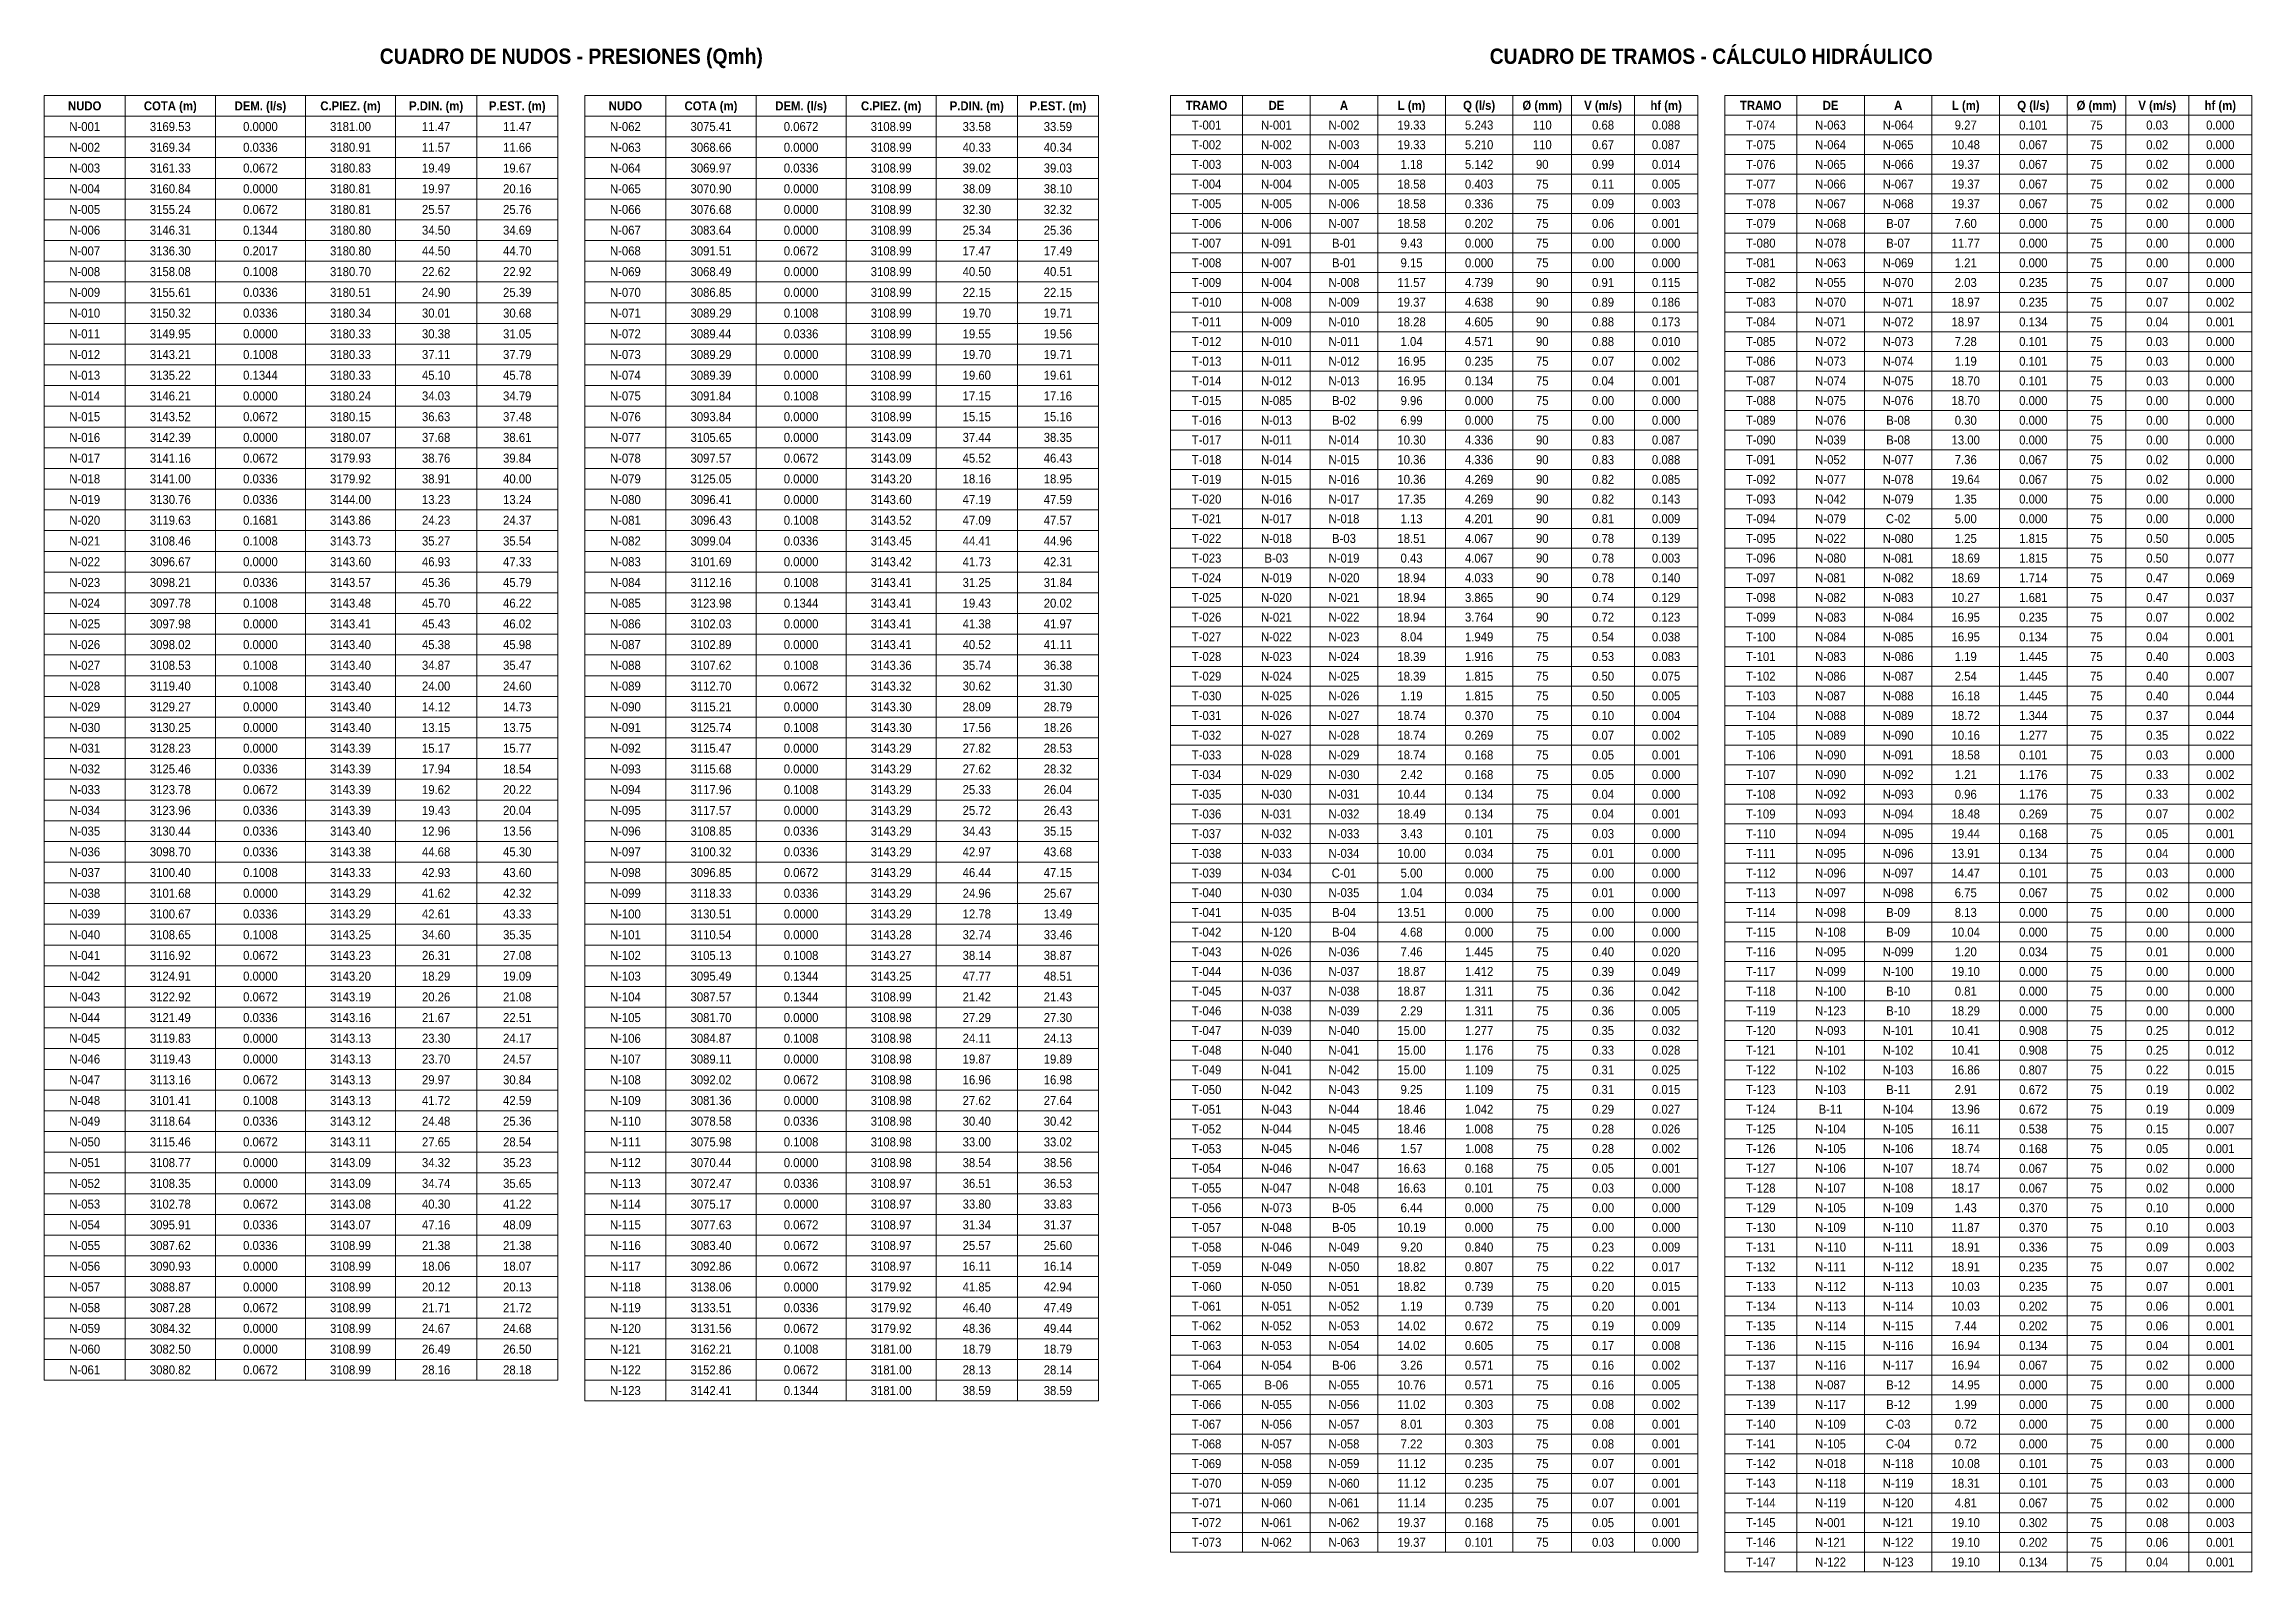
# Paper-space layout 'RD-03 CUADROS' of a CAD drawing. Header units: metres. Extents: x 25 to 24789, y -381 to 584.
# Drawn here: x 101 to 591, y 238.2 to 577.4 of the extents above; entities that cross this region are included whole.
import ezdxf
from ezdxf.enums import TextEntityAlignment as Align

# ---------------------------------------------------------------- set-up
doc = ezdxf.new("R2010")
doc.units = ezdxf.units.M
doc.layers.add('LAM-TABLA', color=7, linetype='Continuous', lineweight=18)
doc.layers.add('LAM-TXT', color=7, linetype='Continuous', lineweight=25)
doc.styles.add('ARIAL', font='arial.ttf')
doc.styles.add('ARIAL-B', font='arialbd.ttf')

psp = doc.layouts.new('RD-03 CUADROS')

# ---------------------------------------------------------------- texts
at = {"layer": 'LAM-TXT', "style": 'ARIAL-B', "width": 0.9}
for s, p in [('CUADRO DE NUDOS - PRESIONES (Qmh)', (218, 572)), ('CUADRO DE TRAMOS - CÁLCULO HIDRÁULICO', (471, 572))]:
    psp.add_text(s, height=3.4, dxfattribs=at).set_placement(p, align=Align.BOTTOM_CENTER)
at = {"layer": 'LAM-TXT', "width": 0.9}
for s, style, p in [('NUDO', 'ARIAL-B', (110, 563.7)), ('COTA (m)', 'ARIAL-B', (129, 563.7)), ('DEM. (l/s)', 'ARIAL-B', (149, 563.7)), ('C.PIEZ. (m)', 'ARIAL-B', (169, 563.7)), ('P.DIN. (m)', 'ARIAL-B', (188, 563.7)), ('P.EST. (m)', 'ARIAL-B', (206, 563.7)), ('NUDO', 'ARIAL-B', (230, 563.7)), ('COTA (m)', 'ARIAL-B', (249, 563.7)), ('DEM. (l/s)', 'ARIAL-B', (269, 563.7)), ('C.PIEZ. (m)', 'ARIAL-B', (289, 563.7)), ('P.DIN. (m)', 'ARIAL-B', (308, 563.7)), ('P.EST. (m)', 'ARIAL-B', (326, 563.7)), ('TRAMO', 'ARIAL-B', (359, 563.815)), ('DE', 'ARIAL-B', (374.5, 563.815)), ('A', 'ARIAL-B', (389.5, 563.815)), ('L (m)', 'ARIAL-B', (404.5, 563.815)), ('Q (l/s)', 'ARIAL-B', (419.5, 563.815)), ('Ø (mm)', 'ARIAL-B', (433.5, 563.815)), ('V (m/s)', 'ARIAL-B', (447, 563.815)), ('hf (m)', 'ARIAL-B', (461, 563.815)), ('TRAMO', 'ARIAL-B', (482, 563.815)), ('DE', 'ARIAL-B', (497.5, 563.815)), ('A', 'ARIAL-B', (512.5, 563.815)), ('L (m)', 'ARIAL-B', (527.5, 563.815)), ('Q (l/s)', 'ARIAL-B', (542.5, 563.815)), ('Ø (mm)', 'ARIAL-B', (556.5, 563.815)), ('V (m/s)', 'ARIAL-B', (570, 563.815)), ('hf (m)', 'ARIAL-B', (584, 563.815)), ('N-001', 'ARIAL', (110, 559.1)), ('3169.53', 'ARIAL', (129, 559.1)), ('0.0000', 'ARIAL', (149, 559.1)), ('3181.00', 'ARIAL', (169, 559.1)), ('11.47', 'ARIAL', (188, 559.1)), ('11.47', 'ARIAL', (206, 559.1)), ('N-062', 'ARIAL', (230, 559.1)), ('3075.41', 'ARIAL', (249, 559.1)), ('0.0672', 'ARIAL', (269, 559.1)), ('3108.99', 'ARIAL', (289, 559.1)), ('33.58', 'ARIAL', (308, 559.1)), ('33.59', 'ARIAL', (326, 559.1)), ('T-001', 'ARIAL', (359, 559.445)), ('N-001', 'ARIAL', (374.5, 559.445)), ('N-002', 'ARIAL', (389.5, 559.445)), ('19.33', 'ARIAL', (404.5, 559.445)), ('5.243', 'ARIAL', (419.5, 559.445)), ('110', 'ARIAL', (433.5, 559.445)), ('0.68', 'ARIAL', (447, 559.445)), ('0.088', 'ARIAL', (461, 559.445)), ('T-074', 'ARIAL', (482, 559.445)), ('N-063', 'ARIAL', (497.5, 559.445)), ('N-064', 'ARIAL', (512.5, 559.445)), ('9.27', 'ARIAL', (527.5, 559.445)), ('0.101', 'ARIAL', (542.5, 559.445)), ('75', 'ARIAL', (556.5, 559.445)), ('0.03', 'ARIAL', (570, 559.445)), ('0.000', 'ARIAL', (584, 559.445)), ('N-002', 'ARIAL', (110, 554.5)), ('3169.34', 'ARIAL', (129, 554.5)), ('0.0336', 'ARIAL', (149, 554.5)), ('3180.91', 'ARIAL', (169, 554.5)), ('11.57', 'ARIAL', (188, 554.5)), ('11.66', 'ARIAL', (206, 554.5)), ('N-063', 'ARIAL', (230, 554.5)), ('3068.66', 'ARIAL', (249, 554.5)), ('0.0000', 'ARIAL', (269, 554.5)), ('3108.99', 'ARIAL', (289, 554.5)), ('40.33', 'ARIAL', (308, 554.5)), ('40.34', 'ARIAL', (326, 554.5)), ('T-002', 'ARIAL', (359, 555.075)), ('N-002', 'ARIAL', (374.5, 555.075)), ('N-003', 'ARIAL', (389.5, 555.075)), ('19.33', 'ARIAL', (404.5, 555.075)), ('5.210', 'ARIAL', (419.5, 555.075)), ('110', 'ARIAL', (433.5, 555.075)), ('0.67', 'ARIAL', (447, 555.075)), ('0.087', 'ARIAL', (461, 555.075)), ('T-075', 'ARIAL', (482, 555.075)), ('N-064', 'ARIAL', (497.5, 555.075)), ('N-065', 'ARIAL', (512.5, 555.075)), ('10.48', 'ARIAL', (527.5, 555.075)), ('0.067', 'ARIAL', (542.5, 555.075)), ('75', 'ARIAL', (556.5, 555.075)), ('0.02', 'ARIAL', (570, 555.075)), ('0.000', 'ARIAL', (584, 555.075)), ('N-003', 'ARIAL', (110, 549.9)), ('3161.33', 'ARIAL', (129, 549.9)), ('0.0672', 'ARIAL', (149, 549.9)), ('3180.83', 'ARIAL', (169, 549.9)), ('19.49', 'ARIAL', (188, 549.9)), ('19.67', 'ARIAL', (206, 549.9)), ('N-064', 'ARIAL', (230, 549.9)), ('3069.97', 'ARIAL', (249, 549.9)), ('0.0336', 'ARIAL', (269, 549.9)), ('3108.99', 'ARIAL', (289, 549.9)), ('39.02', 'ARIAL', (308, 549.9)), ('39.03', 'ARIAL', (326, 549.9)), ('T-003', 'ARIAL', (359, 550.705)), ('N-003', 'ARIAL', (374.5, 550.705)), ('N-004', 'ARIAL', (389.5, 550.705)), ('1.18', 'ARIAL', (404.5, 550.705)), ('5.142', 'ARIAL', (419.5, 550.705)), ('90', 'ARIAL', (433.5, 550.705)), ('0.99', 'ARIAL', (447, 550.705)), ('0.014', 'ARIAL', (461, 550.705)), ('T-076', 'ARIAL', (482, 550.705)), ('N-065', 'ARIAL', (497.5, 550.705)), ('N-066', 'ARIAL', (512.5, 550.705)), ('19.37', 'ARIAL', (527.5, 550.705)), ('0.067', 'ARIAL', (542.5, 550.705)), ('75', 'ARIAL', (556.5, 550.705)), ('0.02', 'ARIAL', (570, 550.705)), ('0.000', 'ARIAL', (584, 550.705)), ('N-004', 'ARIAL', (110, 545.3)), ('3160.84', 'ARIAL', (129, 545.3)), ('0.0000', 'ARIAL', (149, 545.3)), ('3180.81', 'ARIAL', (169, 545.3)), ('19.97', 'ARIAL', (188, 545.3)), ('20.16', 'ARIAL', (206, 545.3)), ('N-065', 'ARIAL', (230, 545.3)), ('3070.90', 'ARIAL', (249, 545.3)), ('0.0000', 'ARIAL', (269, 545.3)), ('3108.99', 'ARIAL', (289, 545.3)), ('38.09', 'ARIAL', (308, 545.3)), ('38.10', 'ARIAL', (326, 545.3)), ('T-004', 'ARIAL', (359, 546.335)), ('N-004', 'ARIAL', (374.5, 546.335)), ('N-005', 'ARIAL', (389.5, 546.335)), ('18.58', 'ARIAL', (404.5, 546.335)), ('0.403', 'ARIAL', (419.5, 546.335)), ('75', 'ARIAL', (433.5, 546.335)), ('0.11', 'ARIAL', (447, 546.335)), ('0.005', 'ARIAL', (461, 546.335)), ('T-077', 'ARIAL', (482, 546.335)), ('N-066', 'ARIAL', (497.5, 546.335)), ('N-067', 'ARIAL', (512.5, 546.335)), ('19.37', 'ARIAL', (527.5, 546.335)), ('0.067', 'ARIAL', (542.5, 546.335)), ('75', 'ARIAL', (556.5, 546.335)), ('0.02', 'ARIAL', (570, 546.335)), ('0.000', 'ARIAL', (584, 546.335)), ('N-005', 'ARIAL', (110, 540.7)), ('3155.24', 'ARIAL', (129, 540.7)), ('0.0672', 'ARIAL', (149, 540.7)), ('3180.81', 'ARIAL', (169, 540.7)), ('25.57', 'ARIAL', (188, 540.7)), ('25.76', 'ARIAL', (206, 540.7)), ('N-066', 'ARIAL', (230, 540.7)), ('3076.68', 'ARIAL', (249, 540.7)), ('0.0000', 'ARIAL', (269, 540.7)), ('3108.99', 'ARIAL', (289, 540.7)), ('32.30', 'ARIAL', (308, 540.7)), ('32.32', 'ARIAL', (326, 540.7)), ('T-005', 'ARIAL', (359, 541.965)), ('N-005', 'ARIAL', (374.5, 541.965)), ('N-006', 'ARIAL', (389.5, 541.965)), ('18.58', 'ARIAL', (404.5, 541.965)), ('0.336', 'ARIAL', (419.5, 541.965)), ('75', 'ARIAL', (433.5, 541.965)), ('0.09', 'ARIAL', (447, 541.965)), ('0.003', 'ARIAL', (461, 541.965)), ('T-078', 'ARIAL', (482, 541.965)), ('N-067', 'ARIAL', (497.5, 541.965)), ('N-068', 'ARIAL', (512.5, 541.965)), ('19.37', 'ARIAL', (527.5, 541.965)), ('0.067', 'ARIAL', (542.5, 541.965)), ('75', 'ARIAL', (556.5, 541.965)), ('0.02', 'ARIAL', (570, 541.965)), ('0.000', 'ARIAL', (584, 541.965)), ('N-006', 'ARIAL', (110, 536.1)), ('3146.31', 'ARIAL', (129, 536.1)), ('0.1344', 'ARIAL', (149, 536.1)), ('3180.80', 'ARIAL', (169, 536.1)), ('34.50', 'ARIAL', (188, 536.1)), ('34.69', 'ARIAL', (206, 536.1)), ('N-067', 'ARIAL', (230, 536.1)), ('3083.64', 'ARIAL', (249, 536.1)), ('0.0000', 'ARIAL', (269, 536.1)), ('3108.99', 'ARIAL', (289, 536.1)), ('25.34', 'ARIAL', (308, 536.1)), ('25.36', 'ARIAL', (326, 536.1)), ('T-006', 'ARIAL', (359, 537.595)), ('T-007', 'ARIAL', (359, 533.225)), ('N-006', 'ARIAL', (374.5, 537.595)), ('N-091', 'ARIAL', (374.5, 533.225)), ('N-007', 'ARIAL', (389.5, 537.595)), ('B-01', 'ARIAL', (389.5, 533.225)), ('18.58', 'ARIAL', (404.5, 537.595)), ('9.43', 'ARIAL', (404.5, 533.225)), ('0.202', 'ARIAL', (419.5, 537.595)), ('0.000', 'ARIAL', (419.5, 533.225)), ('75', 'ARIAL', (433.5, 537.595)), ('75', 'ARIAL', (433.5, 533.225)), ('0.06', 'ARIAL', (447, 537.595)), ('0.00', 'ARIAL', (447, 533.225)), ('0.001', 'ARIAL', (461, 537.595)), ('0.000', 'ARIAL', (461, 533.225)), ('T-079', 'ARIAL', (482, 537.595)), ('T-080', 'ARIAL', (482, 533.225)), ('N-068', 'ARIAL', (497.5, 537.595)), ('N-078', 'ARIAL', (497.5, 533.225)), ('B-07', 'ARIAL', (512.5, 537.595)), ('B-07', 'ARIAL', (512.5, 533.225)), ('11.77', 'ARIAL', (527.5, 533.225)), ('7.60', 'ARIAL', (527.5, 537.595)), ('0.000', 'ARIAL', (542.5, 537.595)), ('0.000', 'ARIAL', (542.5, 533.225)), ('75', 'ARIAL', (556.5, 537.595)), ('75', 'ARIAL', (556.5, 533.225)), ('0.00', 'ARIAL', (570, 537.595)), ('0.00', 'ARIAL', (570, 533.225)), ('0.000', 'ARIAL', (584, 537.595)), ('0.000', 'ARIAL', (584, 533.225)), ('N-007', 'ARIAL', (110, 531.5)), ('3136.30', 'ARIAL', (129, 531.5)), ('0.2017', 'ARIAL', (149, 531.5)), ('3180.80', 'ARIAL', (169, 531.5)), ('44.50', 'ARIAL', (188, 531.5)), ('44.70', 'ARIAL', (206, 531.5)), ('N-068', 'ARIAL', (230, 531.5)), ('3091.51', 'ARIAL', (249, 531.5)), ('0.0672', 'ARIAL', (269, 531.5)), ('3108.99', 'ARIAL', (289, 531.5)), ('17.47', 'ARIAL', (308, 531.5)), ('17.49', 'ARIAL', (326, 531.5)), ('T-008', 'ARIAL', (359, 528.855)), ('N-007', 'ARIAL', (374.5, 528.855)), ('B-01', 'ARIAL', (389.5, 528.855)), ('9.15', 'ARIAL', (404.5, 528.855)), ('0.000', 'ARIAL', (419.5, 528.855)), ('75', 'ARIAL', (433.5, 528.855)), ('0.00', 'ARIAL', (447, 528.855)), ('0.000', 'ARIAL', (461, 528.855)), ('T-081', 'ARIAL', (482, 528.855)), ('N-063', 'ARIAL', (497.5, 528.855)), ('N-069', 'ARIAL', (512.5, 528.855)), ('1.21', 'ARIAL', (527.5, 528.855)), ('0.000', 'ARIAL', (542.5, 528.855)), ('75', 'ARIAL', (556.5, 528.855)), ('0.00', 'ARIAL', (570, 528.855)), ('0.000', 'ARIAL', (584, 528.855)), ('N-008', 'ARIAL', (110, 526.9)), ('3158.08', 'ARIAL', (129, 526.9)), ('0.1008', 'ARIAL', (149, 526.9)), ('3180.70', 'ARIAL', (169, 526.9)), ('22.62', 'ARIAL', (188, 526.9)), ('22.92', 'ARIAL', (206, 526.9)), ('N-069', 'ARIAL', (230, 526.9)), ('3068.49', 'ARIAL', (249, 526.9)), ('0.0000', 'ARIAL', (269, 526.9)), ('3108.99', 'ARIAL', (289, 526.9)), ('40.50', 'ARIAL', (308, 526.9)), ('40.51', 'ARIAL', (326, 526.9)), ('T-009', 'ARIAL', (359, 524.485)), ('N-004', 'ARIAL', (374.5, 524.485)), ('N-008', 'ARIAL', (389.5, 524.485)), ('11.57', 'ARIAL', (404.5, 524.485)), ('4.739', 'ARIAL', (419.5, 524.485)), ('90', 'ARIAL', (433.5, 524.485)), ('0.91', 'ARIAL', (447, 524.485)), ('0.115', 'ARIAL', (461, 524.485)), ('T-082', 'ARIAL', (482, 524.485)), ('N-055', 'ARIAL', (497.5, 524.485)), ('N-070', 'ARIAL', (512.5, 524.485)), ('2.03', 'ARIAL', (527.5, 524.485)), ('0.235', 'ARIAL', (542.5, 524.485)), ('75', 'ARIAL', (556.5, 524.485)), ('0.07', 'ARIAL', (570, 524.485)), ('0.000', 'ARIAL', (584, 524.485)), ('N-009', 'ARIAL', (110, 522.3)), ('3155.61', 'ARIAL', (129, 522.3)), ('0.0336', 'ARIAL', (149, 522.3)), ('3180.51', 'ARIAL', (169, 522.3)), ('24.90', 'ARIAL', (188, 522.3)), ('25.39', 'ARIAL', (206, 522.3)), ('N-070', 'ARIAL', (230, 522.3)), ('3086.85', 'ARIAL', (249, 522.3)), ('0.0000', 'ARIAL', (269, 522.3)), ('3108.99', 'ARIAL', (289, 522.3)), ('22.15', 'ARIAL', (308, 522.3)), ('22.15', 'ARIAL', (326, 522.3)), ('T-010', 'ARIAL', (359, 520.115)), ('N-008', 'ARIAL', (374.5, 520.115)), ('N-009', 'ARIAL', (389.5, 520.115)), ('19.37', 'ARIAL', (404.5, 520.115)), ('4.638', 'ARIAL', (419.5, 520.115)), ('90', 'ARIAL', (433.5, 520.115)), ('0.89', 'ARIAL', (447, 520.115)), ('0.186', 'ARIAL', (461, 520.115)), ('T-083', 'ARIAL', (482, 520.115)), ('N-070', 'ARIAL', (497.5, 520.115)), ('N-071', 'ARIAL', (512.5, 520.115)), ('18.97', 'ARIAL', (527.5, 520.115)), ('0.235', 'ARIAL', (542.5, 520.115)), ('75', 'ARIAL', (556.5, 520.115)), ('0.07', 'ARIAL', (570, 520.115)), ('0.002', 'ARIAL', (584, 520.115)), ('N-010', 'ARIAL', (110, 517.7)), ('3150.32', 'ARIAL', (129, 517.7)), ('0.0336', 'ARIAL', (149, 517.7)), ('3180.34', 'ARIAL', (169, 517.7)), ('30.01', 'ARIAL', (188, 517.7)), ('30.68', 'ARIAL', (206, 517.7)), ('N-071', 'ARIAL', (230, 517.7)), ('3089.29', 'ARIAL', (249, 517.7)), ('0.1008', 'ARIAL', (269, 517.7)), ('3108.99', 'ARIAL', (289, 517.7)), ('19.70', 'ARIAL', (308, 517.7)), ('19.71', 'ARIAL', (326, 517.7)), ('T-011', 'ARIAL', (359, 515.745)), ('N-009', 'ARIAL', (374.5, 515.745)), ('N-010', 'ARIAL', (389.5, 515.745)), ('18.28', 'ARIAL', (404.5, 515.745)), ('4.605', 'ARIAL', (419.5, 515.745)), ('90', 'ARIAL', (433.5, 515.745)), ('0.88', 'ARIAL', (447, 515.745)), ('0.173', 'ARIAL', (461, 515.745)), ('T-084', 'ARIAL', (482, 515.745)), ('N-071', 'ARIAL', (497.5, 515.745)), ('N-072', 'ARIAL', (512.5, 515.745)), ('18.97', 'ARIAL', (527.5, 515.745)), ('0.134', 'ARIAL', (542.5, 515.745)), ('75', 'ARIAL', (556.5, 515.745)), ('0.04', 'ARIAL', (570, 515.745)), ('0.001', 'ARIAL', (584, 515.745)), ('N-011', 'ARIAL', (110, 513.1)), ('3149.95', 'ARIAL', (129, 513.1)), ('0.0000', 'ARIAL', (149, 513.1)), ('3180.33', 'ARIAL', (169, 513.1)), ('30.38', 'ARIAL', (188, 513.1)), ('31.05', 'ARIAL', (206, 513.1)), ('N-072', 'ARIAL', (230, 513.1)), ('3089.44', 'ARIAL', (249, 513.1)), ('0.0336', 'ARIAL', (269, 513.1)), ('3108.99', 'ARIAL', (289, 513.1)), ('19.55', 'ARIAL', (308, 513.1)), ('19.56', 'ARIAL', (326, 513.1)), ('T-012', 'ARIAL', (359, 511.375)), ('N-010', 'ARIAL', (374.5, 511.375)), ('N-011', 'ARIAL', (389.5, 511.375)), ('1.04', 'ARIAL', (404.5, 511.375)), ('4.571', 'ARIAL', (419.5, 511.375)), ('90', 'ARIAL', (433.5, 511.375)), ('0.88', 'ARIAL', (447, 511.375)), ('0.010', 'ARIAL', (461, 511.375)), ('T-085', 'ARIAL', (482, 511.375)), ('N-072', 'ARIAL', (497.5, 511.375)), ('N-073', 'ARIAL', (512.5, 511.375)), ('7.28', 'ARIAL', (527.5, 511.375)), ('0.101', 'ARIAL', (542.5, 511.375)), ('75', 'ARIAL', (556.5, 511.375)), ('0.03', 'ARIAL', (570, 511.375)), ('0.000', 'ARIAL', (584, 511.375)), ('N-012', 'ARIAL', (110, 508.5)), ('N-013', 'ARIAL', (110, 503.9)), ('3143.21', 'ARIAL', (129, 508.5)), ('3135.22', 'ARIAL', (129, 503.9)), ('0.1008', 'ARIAL', (149, 508.5)), ('0.1344', 'ARIAL', (149, 503.9)), ('3180.33', 'ARIAL', (169, 508.5)), ('3180.33', 'ARIAL', (169, 503.9)), ('45.10', 'ARIAL', (188, 503.9)), ('37.11', 'ARIAL', (188, 508.5)), ('45.78', 'ARIAL', (206, 503.9)), ('37.79', 'ARIAL', (206, 508.5)), ('N-073', 'ARIAL', (230, 508.5)), ('N-074', 'ARIAL', (230, 503.9)), ('3089.29', 'ARIAL', (249, 508.5)), ('3089.39', 'ARIAL', (249, 503.9)), ('0.0000', 'ARIAL', (269, 508.5)), ('0.0000', 'ARIAL', (269, 503.9)), ('3108.99', 'ARIAL', (289, 508.5)), ('3108.99', 'ARIAL', (289, 503.9)), ('19.70', 'ARIAL', (308, 508.5)), ('19.60', 'ARIAL', (308, 503.9)), ('19.71', 'ARIAL', (326, 508.5)), ('19.61', 'ARIAL', (326, 503.9)), ('T-013', 'ARIAL', (359, 507.005)), ('N-011', 'ARIAL', (374.5, 507.005)), ('N-012', 'ARIAL', (389.5, 507.005)), ('16.95', 'ARIAL', (404.5, 507.005)), ('0.235', 'ARIAL', (419.5, 507.005)), ('75', 'ARIAL', (433.5, 507.005)), ('0.07', 'ARIAL', (447, 507.005)), ('0.002', 'ARIAL', (461, 507.005)), ('T-086', 'ARIAL', (482, 507.005)), ('N-073', 'ARIAL', (497.5, 507.005)), ('N-074', 'ARIAL', (512.5, 507.005)), ('1.19', 'ARIAL', (527.5, 507.005)), ('0.101', 'ARIAL', (542.5, 507.005)), ('75', 'ARIAL', (556.5, 507.005)), ('0.03', 'ARIAL', (570, 507.005)), ('0.000', 'ARIAL', (584, 507.005)), ('N-014', 'ARIAL', (110, 499.3)), ('3146.21', 'ARIAL', (129, 499.3)), ('0.0000', 'ARIAL', (149, 499.3)), ('3180.24', 'ARIAL', (169, 499.3)), ('34.03', 'ARIAL', (188, 499.3)), ('34.79', 'ARIAL', (206, 499.3)), ('N-075', 'ARIAL', (230, 499.3)), ('3091.84', 'ARIAL', (249, 499.3)), ('0.1008', 'ARIAL', (269, 499.3)), ('3108.99', 'ARIAL', (289, 499.3)), ('17.15', 'ARIAL', (308, 499.3)), ('17.16', 'ARIAL', (326, 499.3)), ('T-014', 'ARIAL', (359, 502.635)), ('N-012', 'ARIAL', (374.5, 502.635)), ('N-013', 'ARIAL', (389.5, 502.635)), ('16.95', 'ARIAL', (404.5, 502.635)), ('0.134', 'ARIAL', (419.5, 502.635)), ('75', 'ARIAL', (433.5, 502.635)), ('0.04', 'ARIAL', (447, 502.635)), ('0.001', 'ARIAL', (461, 502.635)), ('T-087', 'ARIAL', (482, 502.635)), ('N-074', 'ARIAL', (497.5, 502.635)), ('N-075', 'ARIAL', (512.5, 502.635)), ('18.70', 'ARIAL', (527.5, 502.635)), ('0.101', 'ARIAL', (542.5, 502.635)), ('75', 'ARIAL', (556.5, 502.635)), ('0.03', 'ARIAL', (570, 502.635)), ('0.000', 'ARIAL', (584, 502.635)), ('N-015', 'ARIAL', (110, 494.7)), ('3143.52', 'ARIAL', (129, 494.7)), ('0.0672', 'ARIAL', (149, 494.7)), ('3180.15', 'ARIAL', (169, 494.7)), ('36.63', 'ARIAL', (188, 494.7)), ('37.48', 'ARIAL', (206, 494.7)), ('N-076', 'ARIAL', (230, 494.7)), ('3093.84', 'ARIAL', (249, 494.7)), ('0.0000', 'ARIAL', (269, 494.7)), ('3108.99', 'ARIAL', (289, 494.7)), ('15.15', 'ARIAL', (308, 494.7)), ('15.16', 'ARIAL', (326, 494.7)), ('T-015', 'ARIAL', (359, 498.265)), ('T-016', 'ARIAL', (359, 493.895)), ('N-085', 'ARIAL', (374.5, 498.265)), ('N-013', 'ARIAL', (374.5, 493.895)), ('B-02', 'ARIAL', (389.5, 498.265)), ('B-02', 'ARIAL', (389.5, 493.895)), ('9.96', 'ARIAL', (404.5, 498.265)), ('6.99', 'ARIAL', (404.5, 493.895)), ('0.000', 'ARIAL', (419.5, 498.265)), ('0.000', 'ARIAL', (419.5, 493.895)), ('75', 'ARIAL', (433.5, 498.265)), ('0.00', 'ARIAL', (447, 498.265)), ('0.00', 'ARIAL', (447, 493.895)), ('0.000', 'ARIAL', (461, 498.265)), ('0.000', 'ARIAL', (461, 493.895)), ('T-088', 'ARIAL', (482, 498.265)), ('T-089', 'ARIAL', (482, 493.895)), ('N-075', 'ARIAL', (497.5, 498.265)), ('N-076', 'ARIAL', (497.5, 493.895)), ('N-076', 'ARIAL', (512.5, 498.265)), ('B-08', 'ARIAL', (512.5, 493.895)), ('18.70', 'ARIAL', (527.5, 498.265)), ('0.30', 'ARIAL', (527.5, 493.895)), ('0.000', 'ARIAL', (542.5, 498.265)), ('0.000', 'ARIAL', (542.5, 493.895)), ('75', 'ARIAL', (556.5, 498.265)), ('0.00', 'ARIAL', (570, 498.265)), ('0.00', 'ARIAL', (570, 493.895)), ('0.000', 'ARIAL', (584, 498.265)), ('0.000', 'ARIAL', (584, 493.895)), ('N-016', 'ARIAL', (110, 490.1)), ('3142.39', 'ARIAL', (129, 490.1)), ('0.0000', 'ARIAL', (149, 490.1)), ('3180.07', 'ARIAL', (169, 490.1)), ('37.68', 'ARIAL', (188, 490.1)), ('38.61', 'ARIAL', (206, 490.1)), ('N-077', 'ARIAL', (230, 490.1)), ('3105.65', 'ARIAL', (249, 490.1)), ('0.0000', 'ARIAL', (269, 490.1)), ('3143.09', 'ARIAL', (289, 490.1)), ('37.44', 'ARIAL', (308, 490.1)), ('38.35', 'ARIAL', (326, 490.1)), ('T-017', 'ARIAL', (359, 489.525)), ('N-011', 'ARIAL', (374.5, 489.525)), ('N-014', 'ARIAL', (389.5, 489.525)), ('10.30', 'ARIAL', (404.5, 489.525)), ('4.336', 'ARIAL', (419.5, 489.525)), ('90', 'ARIAL', (433.5, 489.525)), ('75', 'ARIAL', (433.5, 493.895)), ('0.83', 'ARIAL', (447, 489.525)), ('0.087', 'ARIAL', (461, 489.525)), ('T-090', 'ARIAL', (482, 489.525)), ('N-039', 'ARIAL', (497.5, 489.525)), ('B-08', 'ARIAL', (512.5, 489.525)), ('13.00', 'ARIAL', (527.5, 489.525)), ('0.000', 'ARIAL', (542.5, 489.525)), ('75', 'ARIAL', (556.5, 493.895)), ('75', 'ARIAL', (556.5, 489.525)), ('0.00', 'ARIAL', (570, 489.525)), ('0.000', 'ARIAL', (584, 489.525)), ('N-017', 'ARIAL', (110, 485.5)), ('3141.16', 'ARIAL', (129, 485.5)), ('0.0672', 'ARIAL', (149, 485.5)), ('3179.93', 'ARIAL', (169, 485.5)), ('38.76', 'ARIAL', (188, 485.5)), ('39.84', 'ARIAL', (206, 485.5)), ('N-078', 'ARIAL', (230, 485.5)), ('3097.57', 'ARIAL', (249, 485.5)), ('0.0672', 'ARIAL', (269, 485.5)), ('3143.09', 'ARIAL', (289, 485.5)), ('45.52', 'ARIAL', (308, 485.5)), ('46.43', 'ARIAL', (326, 485.5)), ('T-018', 'ARIAL', (359, 485.155)), ('N-014', 'ARIAL', (374.5, 485.155)), ('N-015', 'ARIAL', (389.5, 485.155)), ('10.36', 'ARIAL', (404.5, 485.155)), ('4.336', 'ARIAL', (419.5, 485.155)), ('90', 'ARIAL', (433.5, 485.155)), ('0.83', 'ARIAL', (447, 485.155)), ('0.088', 'ARIAL', (461, 485.155)), ('T-091', 'ARIAL', (482, 485.155)), ('N-052', 'ARIAL', (497.5, 485.155)), ('N-077', 'ARIAL', (512.5, 485.155)), ('7.36', 'ARIAL', (527.5, 485.155)), ('0.067', 'ARIAL', (542.5, 485.155)), ('75', 'ARIAL', (556.5, 485.155)), ('0.02', 'ARIAL', (570, 485.155)), ('0.000', 'ARIAL', (584, 485.155)), ('N-018', 'ARIAL', (110, 480.9)), ('3141.00', 'ARIAL', (129, 480.9)), ('0.0336', 'ARIAL', (149, 480.9)), ('3179.92', 'ARIAL', (169, 480.9)), ('38.91', 'ARIAL', (188, 480.9)), ('40.00', 'ARIAL', (206, 480.9)), ('N-079', 'ARIAL', (230, 480.9)), ('3125.05', 'ARIAL', (249, 480.9)), ('0.0000', 'ARIAL', (269, 480.9)), ('3143.20', 'ARIAL', (289, 480.9)), ('18.16', 'ARIAL', (308, 480.9)), ('18.95', 'ARIAL', (326, 480.9)), ('T-019', 'ARIAL', (359, 480.785)), ('N-015', 'ARIAL', (374.5, 480.785)), ('N-016', 'ARIAL', (389.5, 480.785)), ('10.36', 'ARIAL', (404.5, 480.785)), ('4.269', 'ARIAL', (419.5, 480.785)), ('90', 'ARIAL', (433.5, 480.785)), ('0.82', 'ARIAL', (447, 480.785)), ('0.085', 'ARIAL', (461, 480.785)), ('T-092', 'ARIAL', (482, 480.785)), ('N-077', 'ARIAL', (497.5, 480.785)), ('N-078', 'ARIAL', (512.5, 480.785)), ('19.64', 'ARIAL', (527.5, 480.785)), ('0.067', 'ARIAL', (542.5, 480.785)), ('75', 'ARIAL', (556.5, 480.785)), ('0.02', 'ARIAL', (570, 480.785)), ('0.000', 'ARIAL', (584, 480.785)), ('N-019', 'ARIAL', (110, 476.3)), ('3130.76', 'ARIAL', (129, 476.3)), ('0.0336', 'ARIAL', (149, 476.3)), ('3144.00', 'ARIAL', (169, 476.3)), ('13.23', 'ARIAL', (188, 476.3)), ('13.24', 'ARIAL', (206, 476.3)), ('N-080', 'ARIAL', (230, 476.3)), ('3096.41', 'ARIAL', (249, 476.3)), ('0.0000', 'ARIAL', (269, 476.3)), ('3143.60', 'ARIAL', (289, 476.3)), ('47.19', 'ARIAL', (308, 476.3)), ('47.59', 'ARIAL', (326, 476.3)), ('T-020', 'ARIAL', (359, 476.415)), ('N-016', 'ARIAL', (374.5, 476.415)), ('N-017', 'ARIAL', (389.5, 476.415)), ('17.35', 'ARIAL', (404.5, 476.415)), ('4.269', 'ARIAL', (419.5, 476.415)), ('90', 'ARIAL', (433.5, 476.415)), ('0.82', 'ARIAL', (447, 476.415)), ('0.143', 'ARIAL', (461, 476.415)), ('T-093', 'ARIAL', (482, 476.415)), ('N-042', 'ARIAL', (497.5, 476.415)), ('N-079', 'ARIAL', (512.5, 476.415)), ('1.35', 'ARIAL', (527.5, 476.415)), ('0.000', 'ARIAL', (542.5, 476.415)), ('75', 'ARIAL', (556.5, 476.415)), ('0.00', 'ARIAL', (570, 476.415)), ('0.000', 'ARIAL', (584, 476.415)), ('N-020', 'ARIAL', (110, 471.7)), ('3119.63', 'ARIAL', (129, 471.7)), ('0.1681', 'ARIAL', (149, 471.7)), ('3143.86', 'ARIAL', (169, 471.7)), ('24.23', 'ARIAL', (188, 471.7)), ('24.37', 'ARIAL', (206, 471.7)), ('N-081', 'ARIAL', (230, 471.7)), ('3096.43', 'ARIAL', (249, 471.7)), ('0.1008', 'ARIAL', (269, 471.7)), ('3143.52', 'ARIAL', (289, 471.7)), ('47.09', 'ARIAL', (308, 471.7)), ('47.57', 'ARIAL', (326, 471.7)), ('T-021', 'ARIAL', (359, 472.045)), ('N-017', 'ARIAL', (374.5, 472.045)), ('N-018', 'ARIAL', (389.5, 472.045)), ('1.13', 'ARIAL', (404.5, 472.045)), ('4.201', 'ARIAL', (419.5, 472.045)), ('90', 'ARIAL', (433.5, 472.045)), ('0.81', 'ARIAL', (447, 472.045)), ('0.009', 'ARIAL', (461, 472.045)), ('T-094', 'ARIAL', (482, 472.045)), ('N-079', 'ARIAL', (497.5, 472.045)), ('C-02', 'ARIAL', (512.5, 472.045)), ('5.00', 'ARIAL', (527.5, 472.045)), ('0.000', 'ARIAL', (542.5, 472.045)), ('75', 'ARIAL', (556.5, 472.045)), ('0.00', 'ARIAL', (570, 472.045)), ('0.000', 'ARIAL', (584, 472.045)), ('N-021', 'ARIAL', (110, 467.1)), ('3108.46', 'ARIAL', (129, 467.1)), ('0.1008', 'ARIAL', (149, 467.1)), ('3143.73', 'ARIAL', (169, 467.1)), ('35.27', 'ARIAL', (188, 467.1)), ('35.54', 'ARIAL', (206, 467.1)), ('N-082', 'ARIAL', (230, 467.1)), ('3099.04', 'ARIAL', (249, 467.1)), ('0.0336', 'ARIAL', (269, 467.1)), ('3143.45', 'ARIAL', (289, 467.1)), ('44.41', 'ARIAL', (308, 467.1)), ('44.96', 'ARIAL', (326, 467.1)), ('T-022', 'ARIAL', (359, 467.675)), ('N-018', 'ARIAL', (374.5, 467.675)), ('B-03', 'ARIAL', (389.5, 467.675)), ('18.51', 'ARIAL', (404.5, 467.675)), ('4.067', 'ARIAL', (419.5, 467.675)), ('90', 'ARIAL', (433.5, 467.675)), ('0.78', 'ARIAL', (447, 467.675)), ('0.139', 'ARIAL', (461, 467.675)), ('T-095', 'ARIAL', (482, 467.675)), ('N-022', 'ARIAL', (497.5, 467.675)), ('N-080', 'ARIAL', (512.5, 467.675)), ('1.25', 'ARIAL', (527.5, 467.675)), ('1.815', 'ARIAL', (542.5, 467.675)), ('75', 'ARIAL', (556.5, 467.675)), ('0.50', 'ARIAL', (570, 467.675)), ('0.005', 'ARIAL', (584, 467.675)), ('N-022', 'ARIAL', (110, 462.5)), ('3096.67', 'ARIAL', (129, 462.5)), ('0.0000', 'ARIAL', (149, 462.5)), ('3143.60', 'ARIAL', (169, 462.5)), ('46.93', 'ARIAL', (188, 462.5)), ('47.33', 'ARIAL', (206, 462.5)), ('N-083', 'ARIAL', (230, 462.5)), ('3101.69', 'ARIAL', (249, 462.5)), ('0.0000', 'ARIAL', (269, 462.5)), ('3143.42', 'ARIAL', (289, 462.5)), ('41.73', 'ARIAL', (308, 462.5)), ('42.31', 'ARIAL', (326, 462.5)), ('T-023', 'ARIAL', (359, 463.305)), ('B-03', 'ARIAL', (374.5, 463.305)), ('N-019', 'ARIAL', (389.5, 463.305)), ('0.43', 'ARIAL', (404.5, 463.305)), ('4.067', 'ARIAL', (419.5, 463.305)), ('90', 'ARIAL', (433.5, 463.305)), ('0.78', 'ARIAL', (447, 463.305)), ('0.003', 'ARIAL', (461, 463.305)), ('T-096', 'ARIAL', (482, 463.305)), ('N-080', 'ARIAL', (497.5, 463.305)), ('N-081', 'ARIAL', (512.5, 463.305)), ('18.69', 'ARIAL', (527.5, 463.305)), ('1.815', 'ARIAL', (542.5, 463.305)), ('75', 'ARIAL', (556.5, 463.305)), ('0.50', 'ARIAL', (570, 463.305)), ('0.077', 'ARIAL', (584, 463.305)), ('N-023', 'ARIAL', (110, 457.9)), ('3098.21', 'ARIAL', (129, 457.9)), ('0.0336', 'ARIAL', (149, 457.9)), ('3143.57', 'ARIAL', (169, 457.9)), ('45.36', 'ARIAL', (188, 457.9)), ('45.79', 'ARIAL', (206, 457.9)), ('N-084', 'ARIAL', (230, 457.9)), ('3112.16', 'ARIAL', (249, 457.9)), ('0.1008', 'ARIAL', (269, 457.9)), ('3143.41', 'ARIAL', (289, 457.9)), ('31.25', 'ARIAL', (308, 457.9)), ('31.84', 'ARIAL', (326, 457.9)), ('T-024', 'ARIAL', (359, 458.935)), ('N-019', 'ARIAL', (374.5, 458.935)), ('N-020', 'ARIAL', (389.5, 458.935)), ('18.94', 'ARIAL', (404.5, 458.935)), ('4.033', 'ARIAL', (419.5, 458.935)), ('90', 'ARIAL', (433.5, 458.935)), ('0.78', 'ARIAL', (447, 458.935)), ('0.140', 'ARIAL', (461, 458.935)), ('T-097', 'ARIAL', (482, 458.935)), ('N-081', 'ARIAL', (497.5, 458.935)), ('N-082', 'ARIAL', (512.5, 458.935)), ('18.69', 'ARIAL', (527.5, 458.935)), ('1.714', 'ARIAL', (542.5, 458.935)), ('75', 'ARIAL', (556.5, 458.935)), ('0.47', 'ARIAL', (570, 458.935)), ('0.069', 'ARIAL', (584, 458.935)), ('N-024', 'ARIAL', (110, 453.3)), ('3097.78', 'ARIAL', (129, 453.3)), ('0.1008', 'ARIAL', (149, 453.3)), ('3143.48', 'ARIAL', (169, 453.3)), ('45.70', 'ARIAL', (188, 453.3)), ('46.22', 'ARIAL', (206, 453.3)), ('N-085', 'ARIAL', (230, 453.3)), ('3123.98', 'ARIAL', (249, 453.3)), ('0.1344', 'ARIAL', (269, 453.3)), ('3143.41', 'ARIAL', (289, 453.3)), ('19.43', 'ARIAL', (308, 453.3)), ('20.02', 'ARIAL', (326, 453.3)), ('T-025', 'ARIAL', (359, 454.565)), ('T-026', 'ARIAL', (359, 450.195)), ('N-020', 'ARIAL', (374.5, 454.565)), ('N-021', 'ARIAL', (374.5, 450.195)), ('N-021', 'ARIAL', (389.5, 454.565)), ('N-022', 'ARIAL', (389.5, 450.195)), ('18.94', 'ARIAL', (404.5, 454.565)), ('18.94', 'ARIAL', (404.5, 450.195)), ('3.865', 'ARIAL', (419.5, 454.565)), ('3.764', 'ARIAL', (419.5, 450.195)), ('90', 'ARIAL', (433.5, 454.565)), ('90', 'ARIAL', (433.5, 450.195)), ('0.74', 'ARIAL', (447, 454.565)), ('0.72', 'ARIAL', (447, 450.195)), ('0.129', 'ARIAL', (461, 454.565)), ('0.123', 'ARIAL', (461, 450.195)), ('T-098', 'ARIAL', (482, 454.565)), ('T-099', 'ARIAL', (482, 450.195)), ('N-082', 'ARIAL', (497.5, 454.565)), ('N-083', 'ARIAL', (497.5, 450.195)), ('N-083', 'ARIAL', (512.5, 454.565)), ('N-084', 'ARIAL', (512.5, 450.195)), ('10.27', 'ARIAL', (527.5, 454.565)), ('16.95', 'ARIAL', (527.5, 450.195)), ('0.235', 'ARIAL', (542.5, 450.195)), ('1.681', 'ARIAL', (542.5, 454.565)), ('75', 'ARIAL', (556.5, 454.565)), ('75', 'ARIAL', (556.5, 450.195)), ('0.47', 'ARIAL', (570, 454.565)), ('0.07', 'ARIAL', (570, 450.195)), ('0.037', 'ARIAL', (584, 454.565)), ('0.002', 'ARIAL', (584, 450.195)), ('N-025', 'ARIAL', (110, 448.7)), ('3097.98', 'ARIAL', (129, 448.7)), ('0.0000', 'ARIAL', (149, 448.7)), ('3143.41', 'ARIAL', (169, 448.7)), ('45.43', 'ARIAL', (188, 448.7)), ('46.02', 'ARIAL', (206, 448.7)), ('N-086', 'ARIAL', (230, 448.7)), ('3102.03', 'ARIAL', (249, 448.7)), ('0.0000', 'ARIAL', (269, 448.7)), ('3143.41', 'ARIAL', (289, 448.7)), ('41.38', 'ARIAL', (308, 448.7)), ('41.97', 'ARIAL', (326, 448.7)), ('T-027', 'ARIAL', (359, 445.825)), ('N-022', 'ARIAL', (374.5, 445.825)), ('N-023', 'ARIAL', (389.5, 445.825)), ('8.04', 'ARIAL', (404.5, 445.825)), ('1.949', 'ARIAL', (419.5, 445.825)), ('75', 'ARIAL', (433.5, 445.825)), ('0.54', 'ARIAL', (447, 445.825)), ('0.038', 'ARIAL', (461, 445.825)), ('T-100', 'ARIAL', (482, 445.825)), ('N-084', 'ARIAL', (497.5, 445.825)), ('N-085', 'ARIAL', (512.5, 445.825)), ('16.95', 'ARIAL', (527.5, 445.825)), ('0.134', 'ARIAL', (542.5, 445.825)), ('75', 'ARIAL', (556.5, 445.825)), ('0.04', 'ARIAL', (570, 445.825)), ('0.001', 'ARIAL', (584, 445.825)), ('N-026', 'ARIAL', (110, 444.1)), ('3098.02', 'ARIAL', (129, 444.1)), ('0.0000', 'ARIAL', (149, 444.1)), ('3143.40', 'ARIAL', (169, 444.1)), ('45.38', 'ARIAL', (188, 444.1)), ('45.98', 'ARIAL', (206, 444.1)), ('N-087', 'ARIAL', (230, 444.1)), ('3102.89', 'ARIAL', (249, 444.1)), ('0.0000', 'ARIAL', (269, 444.1)), ('3143.41', 'ARIAL', (289, 444.1)), ('40.52', 'ARIAL', (308, 444.1)), ('41.11', 'ARIAL', (326, 444.1)), ('T-028', 'ARIAL', (359, 441.455)), ('N-023', 'ARIAL', (374.5, 441.455)), ('N-024', 'ARIAL', (389.5, 441.455)), ('18.39', 'ARIAL', (404.5, 441.455)), ('1.916', 'ARIAL', (419.5, 441.455)), ('75', 'ARIAL', (433.5, 441.455)), ('0.53', 'ARIAL', (447, 441.455)), ('0.083', 'ARIAL', (461, 441.455)), ('T-101', 'ARIAL', (482, 441.455)), ('N-083', 'ARIAL', (497.5, 441.455)), ('N-086', 'ARIAL', (512.5, 441.455)), ('1.19', 'ARIAL', (527.5, 441.455)), ('1.445', 'ARIAL', (542.5, 441.455)), ('75', 'ARIAL', (556.5, 441.455)), ('0.40', 'ARIAL', (570, 441.455)), ('0.003', 'ARIAL', (584, 441.455)), ('N-027', 'ARIAL', (110, 439.5)), ('3108.53', 'ARIAL', (129, 439.5)), ('0.1008', 'ARIAL', (149, 439.5)), ('3143.40', 'ARIAL', (169, 439.5)), ('34.87', 'ARIAL', (188, 439.5)), ('35.47', 'ARIAL', (206, 439.5)), ('N-088', 'ARIAL', (230, 439.5)), ('3107.62', 'ARIAL', (249, 439.5)), ('0.1008', 'ARIAL', (269, 439.5)), ('3143.36', 'ARIAL', (289, 439.5)), ('35.74', 'ARIAL', (308, 439.5)), ('36.38', 'ARIAL', (326, 439.5)), ('T-029', 'ARIAL', (359, 437.085)), ('N-024', 'ARIAL', (374.5, 437.085)), ('N-025', 'ARIAL', (389.5, 437.085)), ('18.39', 'ARIAL', (404.5, 437.085)), ('1.815', 'ARIAL', (419.5, 437.085)), ('75', 'ARIAL', (433.5, 437.085)), ('0.50', 'ARIAL', (447, 437.085)), ('0.075', 'ARIAL', (461, 437.085)), ('T-102', 'ARIAL', (482, 437.085)), ('N-086', 'ARIAL', (497.5, 437.085)), ('N-087', 'ARIAL', (512.5, 437.085)), ('2.54', 'ARIAL', (527.5, 437.085)), ('1.445', 'ARIAL', (542.5, 437.085)), ('75', 'ARIAL', (556.5, 437.085)), ('0.40', 'ARIAL', (570, 437.085)), ('0.007', 'ARIAL', (584, 437.085)), ('N-028', 'ARIAL', (110, 434.9)), ('N-029', 'ARIAL', (110, 430.3)), ('3119.40', 'ARIAL', (129, 434.9)), ('3129.27', 'ARIAL', (129, 430.3)), ('0.1008', 'ARIAL', (149, 434.9)), ('0.0000', 'ARIAL', (149, 430.3)), ('3143.40', 'ARIAL', (169, 434.9)), ('3143.40', 'ARIAL', (169, 430.3)), ('24.00', 'ARIAL', (188, 434.9)), ('14.12', 'ARIAL', (188, 430.3)), ('24.60', 'ARIAL', (206, 434.9)), ('14.73', 'ARIAL', (206, 430.3)), ('N-089', 'ARIAL', (230, 434.9)), ('N-090', 'ARIAL', (230, 430.3)), ('3112.70', 'ARIAL', (249, 434.9)), ('3115.21', 'ARIAL', (249, 430.3)), ('0.0672', 'ARIAL', (269, 434.9)), ('0.0000', 'ARIAL', (269, 430.3)), ('3143.32', 'ARIAL', (289, 434.9)), ('3143.30', 'ARIAL', (289, 430.3)), ('30.62', 'ARIAL', (308, 434.9)), ('28.09', 'ARIAL', (308, 430.3)), ('31.30', 'ARIAL', (326, 434.9)), ('28.79', 'ARIAL', (326, 430.3)), ('T-030', 'ARIAL', (359, 432.715)), ('N-025', 'ARIAL', (374.5, 432.715)), ('N-026', 'ARIAL', (389.5, 432.715)), ('1.19', 'ARIAL', (404.5, 432.715)), ('1.815', 'ARIAL', (419.5, 432.715)), ('75', 'ARIAL', (433.5, 432.715)), ('0.50', 'ARIAL', (447, 432.715)), ('0.005', 'ARIAL', (461, 432.715)), ('T-103', 'ARIAL', (482, 432.715)), ('N-087', 'ARIAL', (497.5, 432.715)), ('N-088', 'ARIAL', (512.5, 432.715)), ('16.18', 'ARIAL', (527.5, 432.715)), ('1.445', 'ARIAL', (542.5, 432.715)), ('75', 'ARIAL', (556.5, 432.715)), ('0.40', 'ARIAL', (570, 432.715)), ('0.044', 'ARIAL', (584, 432.715)), ('N-030', 'ARIAL', (110, 425.7)), ('3130.25', 'ARIAL', (129, 425.7)), ('0.0000', 'ARIAL', (149, 425.7)), ('3143.40', 'ARIAL', (169, 425.7)), ('13.15', 'ARIAL', (188, 425.7)), ('13.75', 'ARIAL', (206, 425.7)), ('N-091', 'ARIAL', (230, 425.7)), ('3125.74', 'ARIAL', (249, 425.7)), ('0.1008', 'ARIAL', (269, 425.7)), ('3143.30', 'ARIAL', (289, 425.7)), ('17.56', 'ARIAL', (308, 425.7)), ('18.26', 'ARIAL', (326, 425.7)), ('T-031', 'ARIAL', (359, 428.345)), ('N-026', 'ARIAL', (374.5, 428.345)), ('N-027', 'ARIAL', (389.5, 428.345)), ('18.74', 'ARIAL', (404.5, 428.345)), ('0.370', 'ARIAL', (419.5, 428.345)), ('75', 'ARIAL', (433.5, 428.345)), ('0.10', 'ARIAL', (447, 428.345)), ('0.004', 'ARIAL', (461, 428.345)), ('T-104', 'ARIAL', (482, 428.345)), ('N-088', 'ARIAL', (497.5, 428.345)), ('N-089', 'ARIAL', (512.5, 428.345)), ('18.72', 'ARIAL', (527.5, 428.345)), ('1.344', 'ARIAL', (542.5, 428.345)), ('75', 'ARIAL', (556.5, 428.345)), ('0.37', 'ARIAL', (570, 428.345)), ('0.044', 'ARIAL', (584, 428.345)), ('N-031', 'ARIAL', (110, 421.1)), ('3128.23', 'ARIAL', (129, 421.1)), ('0.0000', 'ARIAL', (149, 421.1)), ('3143.39', 'ARIAL', (169, 421.1)), ('15.17', 'ARIAL', (188, 421.1)), ('15.77', 'ARIAL', (206, 421.1)), ('N-092', 'ARIAL', (230, 421.1)), ('3115.47', 'ARIAL', (249, 421.1)), ('0.0000', 'ARIAL', (269, 421.1)), ('3143.29', 'ARIAL', (289, 421.1)), ('27.82', 'ARIAL', (308, 421.1)), ('28.53', 'ARIAL', (326, 421.1)), ('T-032', 'ARIAL', (359, 423.975)), ('N-027', 'ARIAL', (374.5, 423.975)), ('N-028', 'ARIAL', (389.5, 423.975)), ('18.74', 'ARIAL', (404.5, 423.975)), ('0.269', 'ARIAL', (419.5, 423.975)), ('75', 'ARIAL', (433.5, 423.975)), ('0.07', 'ARIAL', (447, 423.975)), ('0.002', 'ARIAL', (461, 423.975)), ('T-105', 'ARIAL', (482, 423.975)), ('N-089', 'ARIAL', (497.5, 423.975)), ('N-090', 'ARIAL', (512.5, 423.975)), ('10.16', 'ARIAL', (527.5, 423.975)), ('1.277', 'ARIAL', (542.5, 423.975)), ('75', 'ARIAL', (556.5, 423.975)), ('0.35', 'ARIAL', (570, 423.975)), ('0.022', 'ARIAL', (584, 423.975)), ('N-032', 'ARIAL', (110, 416.5)), ('3125.46', 'ARIAL', (129, 416.5)), ('0.0336', 'ARIAL', (149, 416.5)), ('3143.39', 'ARIAL', (169, 416.5)), ('17.94', 'ARIAL', (188, 416.5)), ('18.54', 'ARIAL', (206, 416.5)), ('N-093', 'ARIAL', (230, 416.5)), ('3115.68', 'ARIAL', (249, 416.5)), ('0.0000', 'ARIAL', (269, 416.5)), ('3143.29', 'ARIAL', (289, 416.5)), ('27.62', 'ARIAL', (308, 416.5)), ('28.32', 'ARIAL', (326, 416.5)), ('T-033', 'ARIAL', (359, 419.605)), ('N-028', 'ARIAL', (374.5, 419.605)), ('N-029', 'ARIAL', (389.5, 419.605)), ('18.74', 'ARIAL', (404.5, 419.605)), ('0.168', 'ARIAL', (419.5, 419.605)), ('75', 'ARIAL', (433.5, 419.605)), ('0.05', 'ARIAL', (447, 419.605)), ('0.001', 'ARIAL', (461, 419.605)), ('T-106', 'ARIAL', (482, 419.605)), ('N-090', 'ARIAL', (497.5, 419.605)), ('N-091', 'ARIAL', (512.5, 419.605)), ('18.58', 'ARIAL', (527.5, 419.605)), ('0.101', 'ARIAL', (542.5, 419.605)), ('75', 'ARIAL', (556.5, 419.605)), ('0.03', 'ARIAL', (570, 419.605)), ('0.000', 'ARIAL', (584, 419.605)), ('N-033', 'ARIAL', (110, 411.9)), ('3123.78', 'ARIAL', (129, 411.9)), ('0.0672', 'ARIAL', (149, 411.9)), ('3143.39', 'ARIAL', (169, 411.9)), ('19.62', 'ARIAL', (188, 411.9)), ('20.22', 'ARIAL', (206, 411.9)), ('N-094', 'ARIAL', (230, 411.9)), ('3117.96', 'ARIAL', (249, 411.9)), ('0.1008', 'ARIAL', (269, 411.9)), ('3143.29', 'ARIAL', (289, 411.9)), ('25.33', 'ARIAL', (308, 411.9)), ('26.04', 'ARIAL', (326, 411.9)), ('T-034', 'ARIAL', (359, 415.235)), ('T-035', 'ARIAL', (359, 410.865)), ('N-029', 'ARIAL', (374.5, 415.235)), ('N-030', 'ARIAL', (374.5, 410.865)), ('N-030', 'ARIAL', (389.5, 415.235)), ('N-031', 'ARIAL', (389.5, 410.865)), ('10.44', 'ARIAL', (404.5, 410.865)), ('2.42', 'ARIAL', (404.5, 415.235)), ('0.168', 'ARIAL', (419.5, 415.235)), ('0.134', 'ARIAL', (419.5, 410.865)), ('75', 'ARIAL', (433.5, 415.235)), ('75', 'ARIAL', (433.5, 410.865)), ('0.05', 'ARIAL', (447, 415.235)), ('0.04', 'ARIAL', (447, 410.865)), ('0.000', 'ARIAL', (461, 415.235)), ('0.000', 'ARIAL', (461, 410.865)), ('T-107', 'ARIAL', (482, 415.235)), ('T-108', 'ARIAL', (482, 410.865)), ('N-090', 'ARIAL', (497.5, 415.235)), ('N-092', 'ARIAL', (497.5, 410.865)), ('N-092', 'ARIAL', (512.5, 415.235)), ('N-093', 'ARIAL', (512.5, 410.865)), ('0.96', 'ARIAL', (527.5, 410.865)), ('1.21', 'ARIAL', (527.5, 415.235)), ('1.176', 'ARIAL', (542.5, 415.235)), ('1.176', 'ARIAL', (542.5, 410.865)), ('75', 'ARIAL', (556.5, 415.235)), ('75', 'ARIAL', (556.5, 410.865)), ('0.33', 'ARIAL', (570, 415.235)), ('0.33', 'ARIAL', (570, 410.865)), ('0.002', 'ARIAL', (584, 415.235)), ('0.002', 'ARIAL', (584, 410.865)), ('N-034', 'ARIAL', (110, 407.3)), ('3123.96', 'ARIAL', (129, 407.3)), ('0.0336', 'ARIAL', (149, 407.3)), ('3143.39', 'ARIAL', (169, 407.3)), ('19.43', 'ARIAL', (188, 407.3)), ('20.04', 'ARIAL', (206, 407.3)), ('N-095', 'ARIAL', (230, 407.3)), ('3117.57', 'ARIAL', (249, 407.3)), ('0.0000', 'ARIAL', (269, 407.3)), ('3143.29', 'ARIAL', (289, 407.3)), ('25.72', 'ARIAL', (308, 407.3)), ('26.43', 'ARIAL', (326, 407.3)), ('T-036', 'ARIAL', (359, 406.495)), ('N-031', 'ARIAL', (374.5, 406.495)), ('N-032', 'ARIAL', (389.5, 406.495)), ('18.49', 'ARIAL', (404.5, 406.495)), ('0.134', 'ARIAL', (419.5, 406.495)), ('75', 'ARIAL', (433.5, 406.495)), ('0.04', 'ARIAL', (447, 406.495)), ('0.001', 'ARIAL', (461, 406.495)), ('T-109', 'ARIAL', (482, 406.495)), ('N-093', 'ARIAL', (497.5, 406.495)), ('N-094', 'ARIAL', (512.5, 406.495)), ('18.48', 'ARIAL', (527.5, 406.495)), ('0.269', 'ARIAL', (542.5, 406.495)), ('75', 'ARIAL', (556.5, 406.495)), ('0.07', 'ARIAL', (570, 406.495)), ('0.002', 'ARIAL', (584, 406.495)), ('N-035', 'ARIAL', (110, 402.7)), ('3130.44', 'ARIAL', (129, 402.7)), ('0.0336', 'ARIAL', (149, 402.7)), ('3143.40', 'ARIAL', (169, 402.7)), ('12.96', 'ARIAL', (188, 402.7)), ('13.56', 'ARIAL', (206, 402.7)), ('N-096', 'ARIAL', (230, 402.7)), ('3108.85', 'ARIAL', (249, 402.7)), ('0.0336', 'ARIAL', (269, 402.7)), ('3143.29', 'ARIAL', (289, 402.7)), ('34.43', 'ARIAL', (308, 402.7)), ('35.15', 'ARIAL', (326, 402.7)), ('T-037', 'ARIAL', (359, 402.125)), ('N-032', 'ARIAL', (374.5, 402.125)), ('N-033', 'ARIAL', (389.5, 402.125)), ('3.43', 'ARIAL', (404.5, 402.125)), ('0.101', 'ARIAL', (419.5, 402.125)), ('75', 'ARIAL', (433.5, 402.125)), ('0.03', 'ARIAL', (447, 402.125)), ('0.000', 'ARIAL', (461, 402.125)), ('T-110', 'ARIAL', (482, 402.125)), ('N-094', 'ARIAL', (497.5, 402.125)), ('N-095', 'ARIAL', (512.5, 402.125)), ('19.44', 'ARIAL', (527.5, 402.125)), ('0.168', 'ARIAL', (542.5, 402.125)), ('75', 'ARIAL', (556.5, 402.125)), ('0.05', 'ARIAL', (570, 402.125)), ('0.001', 'ARIAL', (584, 402.125)), ('N-036', 'ARIAL', (110, 398.1)), ('3098.70', 'ARIAL', (129, 398.1)), ('0.0336', 'ARIAL', (149, 398.1)), ('3143.38', 'ARIAL', (169, 398.1)), ('44.68', 'ARIAL', (188, 398.1)), ('45.30', 'ARIAL', (206, 398.1)), ('N-097', 'ARIAL', (230, 398.1)), ('3100.32', 'ARIAL', (249, 398.1)), ('0.0336', 'ARIAL', (269, 398.1)), ('3143.29', 'ARIAL', (289, 398.1)), ('42.97', 'ARIAL', (308, 398.1)), ('43.68', 'ARIAL', (326, 398.1)), ('T-038', 'ARIAL', (359, 397.755)), ('N-033', 'ARIAL', (374.5, 397.755)), ('N-034', 'ARIAL', (389.5, 397.755)), ('10.00', 'ARIAL', (404.5, 397.755)), ('0.034', 'ARIAL', (419.5, 397.755)), ('75', 'ARIAL', (433.5, 397.755)), ('0.01', 'ARIAL', (447, 397.755)), ('0.000', 'ARIAL', (461, 397.755)), ('T-111', 'ARIAL', (482, 397.755)), ('N-095', 'ARIAL', (497.5, 397.755)), ('N-096', 'ARIAL', (512.5, 397.755)), ('13.91', 'ARIAL', (527.5, 397.755)), ('0.134', 'ARIAL', (542.5, 397.755)), ('75', 'ARIAL', (556.5, 397.755)), ('0.04', 'ARIAL', (570, 397.755)), ('0.000', 'ARIAL', (584, 397.755)), ('N-037', 'ARIAL', (110, 393.5)), ('3100.40', 'ARIAL', (129, 393.5)), ('0.1008', 'ARIAL', (149, 393.5)), ('3143.33', 'ARIAL', (169, 393.5)), ('42.93', 'ARIAL', (188, 393.5)), ('43.60', 'ARIAL', (206, 393.5)), ('N-098', 'ARIAL', (230, 393.5)), ('3096.85', 'ARIAL', (249, 393.5)), ('0.0672', 'ARIAL', (269, 393.5)), ('3143.29', 'ARIAL', (289, 393.5)), ('46.44', 'ARIAL', (308, 393.5)), ('47.15', 'ARIAL', (326, 393.5)), ('T-039', 'ARIAL', (359, 393.385)), ('N-034', 'ARIAL', (374.5, 393.385)), ('C-01', 'ARIAL', (389.5, 393.385)), ('5.00', 'ARIAL', (404.5, 393.385)), ('0.000', 'ARIAL', (419.5, 393.385)), ('75', 'ARIAL', (433.5, 393.385)), ('0.00', 'ARIAL', (447, 393.385)), ('0.000', 'ARIAL', (461, 393.385)), ('T-112', 'ARIAL', (482, 393.385)), ('N-096', 'ARIAL', (497.5, 393.385)), ('N-097', 'ARIAL', (512.5, 393.385)), ('14.47', 'ARIAL', (527.5, 393.385)), ('0.101', 'ARIAL', (542.5, 393.385)), ('75', 'ARIAL', (556.5, 393.385)), ('0.03', 'ARIAL', (570, 393.385)), ('0.000', 'ARIAL', (584, 393.385)), ('N-038', 'ARIAL', (110, 388.9)), ('3101.68', 'ARIAL', (129, 388.9)), ('0.0000', 'ARIAL', (149, 388.9)), ('3143.29', 'ARIAL', (169, 388.9)), ('41.62', 'ARIAL', (188, 388.9)), ('42.32', 'ARIAL', (206, 388.9)), ('N-099', 'ARIAL', (230, 388.9)), ('3118.33', 'ARIAL', (249, 388.9)), ('0.0336', 'ARIAL', (269, 388.9)), ('3143.29', 'ARIAL', (289, 388.9)), ('24.96', 'ARIAL', (308, 388.9)), ('25.67', 'ARIAL', (326, 388.9)), ('T-040', 'ARIAL', (359, 389.015)), ('N-030', 'ARIAL', (374.5, 389.015)), ('N-035', 'ARIAL', (389.5, 389.015)), ('1.04', 'ARIAL', (404.5, 389.015)), ('0.034', 'ARIAL', (419.5, 389.015)), ('75', 'ARIAL', (433.5, 389.015)), ('0.01', 'ARIAL', (447, 389.015)), ('0.000', 'ARIAL', (461, 389.015)), ('T-113', 'ARIAL', (482, 389.015)), ('N-097', 'ARIAL', (497.5, 389.015)), ('N-098', 'ARIAL', (512.5, 389.015)), ('6.75', 'ARIAL', (527.5, 389.015)), ('0.067', 'ARIAL', (542.5, 389.015)), ('75', 'ARIAL', (556.5, 389.015)), ('0.02', 'ARIAL', (570, 389.015)), ('0.000', 'ARIAL', (584, 389.015)), ('N-039', 'ARIAL', (110, 384.3)), ('3100.67', 'ARIAL', (129, 384.3)), ('0.0336', 'ARIAL', (149, 384.3)), ('3143.29', 'ARIAL', (169, 384.3)), ('42.61', 'ARIAL', (188, 384.3)), ('43.33', 'ARIAL', (206, 384.3)), ('N-100', 'ARIAL', (230, 384.3)), ('3130.51', 'ARIAL', (249, 384.3)), ('0.0000', 'ARIAL', (269, 384.3)), ('3143.29', 'ARIAL', (289, 384.3)), ('12.78', 'ARIAL', (308, 384.3)), ('13.49', 'ARIAL', (326, 384.3)), ('T-041', 'ARIAL', (359, 384.645)), ('N-035', 'ARIAL', (374.5, 384.645)), ('B-04', 'ARIAL', (389.5, 384.645)), ('13.51', 'ARIAL', (404.5, 384.645)), ('0.000', 'ARIAL', (419.5, 384.645)), ('75', 'ARIAL', (433.5, 384.645)), ('0.00', 'ARIAL', (447, 384.645)), ('0.000', 'ARIAL', (461, 384.645)), ('T-114', 'ARIAL', (482, 384.645)), ('N-098', 'ARIAL', (497.5, 384.645)), ('B-09', 'ARIAL', (512.5, 384.645)), ('8.13', 'ARIAL', (527.5, 384.645)), ('0.000', 'ARIAL', (542.5, 384.645)), ('75', 'ARIAL', (556.5, 384.645)), ('0.00', 'ARIAL', (570, 384.645)), ('0.000', 'ARIAL', (584, 384.645)), ('N-040', 'ARIAL', (110, 379.7)), ('3108.65', 'ARIAL', (129, 379.7)), ('0.1008', 'ARIAL', (149, 379.7)), ('3143.25', 'ARIAL', (169, 379.7)), ('34.60', 'ARIAL', (188, 379.7)), ('35.35', 'ARIAL', (206, 379.7)), ('N-101', 'ARIAL', (230, 379.7)), ('3110.54', 'ARIAL', (249, 379.7)), ('0.0000', 'ARIAL', (269, 379.7)), ('3143.28', 'ARIAL', (289, 379.7)), ('32.74', 'ARIAL', (308, 379.7)), ('33.46', 'ARIAL', (326, 379.7)), ('T-042', 'ARIAL', (359, 380.275)), ('N-120', 'ARIAL', (374.5, 380.275)), ('B-04', 'ARIAL', (389.5, 380.275)), ('4.68', 'ARIAL', (404.5, 380.275)), ('0.000', 'ARIAL', (419.5, 380.275)), ('75', 'ARIAL', (433.5, 380.275)), ('0.00', 'ARIAL', (447, 380.275)), ('0.000', 'ARIAL', (461, 380.275)), ('T-115', 'ARIAL', (482, 380.275)), ('N-108', 'ARIAL', (497.5, 380.275)), ('B-09', 'ARIAL', (512.5, 380.275)), ('10.04', 'ARIAL', (527.5, 380.275)), ('0.000', 'ARIAL', (542.5, 380.275)), ('75', 'ARIAL', (556.5, 380.275)), ('0.00', 'ARIAL', (570, 380.275)), ('0.000', 'ARIAL', (584, 380.275)), ('N-041', 'ARIAL', (110, 375.1)), ('3116.92', 'ARIAL', (129, 375.1)), ('0.0672', 'ARIAL', (149, 375.1)), ('3143.23', 'ARIAL', (169, 375.1)), ('26.31', 'ARIAL', (188, 375.1)), ('27.08', 'ARIAL', (206, 375.1)), ('N-102', 'ARIAL', (230, 375.1)), ('3105.13', 'ARIAL', (249, 375.1)), ('0.1008', 'ARIAL', (269, 375.1)), ('3143.27', 'ARIAL', (289, 375.1)), ('38.14', 'ARIAL', (308, 375.1)), ('38.87', 'ARIAL', (326, 375.1)), ('T-043', 'ARIAL', (359, 375.905)), ('T-044', 'ARIAL', (359, 371.535)), ('N-026', 'ARIAL', (374.5, 375.905)), ('N-036', 'ARIAL', (374.5, 371.535)), ('N-036', 'ARIAL', (389.5, 375.905)), ('N-037', 'ARIAL', (389.5, 371.535)), ('18.87', 'ARIAL', (404.5, 371.535)), ('7.46', 'ARIAL', (404.5, 375.905)), ('1.445', 'ARIAL', (419.5, 375.905)), ('1.412', 'ARIAL', (419.5, 371.535)), ('75', 'ARIAL', (433.5, 375.905)), ('75', 'ARIAL', (433.5, 371.535)), ('0.40', 'ARIAL', (447, 375.905)), ('0.39', 'ARIAL', (447, 371.535)), ('0.020', 'ARIAL', (461, 375.905)), ('0.049', 'ARIAL', (461, 371.535)), ('T-116', 'ARIAL', (482, 375.905)), ('T-117', 'ARIAL', (482, 371.535)), ('N-095', 'ARIAL', (497.5, 375.905)), ('N-099', 'ARIAL', (497.5, 371.535)), ('N-099', 'ARIAL', (512.5, 375.905)), ('N-100', 'ARIAL', (512.5, 371.535)), ('19.10', 'ARIAL', (527.5, 371.535)), ('1.20', 'ARIAL', (527.5, 375.905)), ('0.034', 'ARIAL', (542.5, 375.905)), ('0.000', 'ARIAL', (542.5, 371.535)), ('75', 'ARIAL', (556.5, 375.905)), ('75', 'ARIAL', (556.5, 371.535)), ('0.01', 'ARIAL', (570, 375.905)), ('0.00', 'ARIAL', (570, 371.535)), ('0.000', 'ARIAL', (584, 375.905)), ('0.000', 'ARIAL', (584, 371.535)), ('N-042', 'ARIAL', (110, 370.5)), ('3124.91', 'ARIAL', (129, 370.5)), ('0.0000', 'ARIAL', (149, 370.5)), ('3143.20', 'ARIAL', (169, 370.5)), ('18.29', 'ARIAL', (188, 370.5)), ('19.09', 'ARIAL', (206, 370.5)), ('N-103', 'ARIAL', (230, 370.5)), ('3095.49', 'ARIAL', (249, 370.5)), ('0.1344', 'ARIAL', (269, 370.5)), ('3143.25', 'ARIAL', (289, 370.5)), ('47.77', 'ARIAL', (308, 370.5)), ('48.51', 'ARIAL', (326, 370.5)), ('T-045', 'ARIAL', (359, 367.165)), ('N-037', 'ARIAL', (374.5, 367.165)), ('N-038', 'ARIAL', (389.5, 367.165)), ('18.87', 'ARIAL', (404.5, 367.165)), ('1.311', 'ARIAL', (419.5, 367.165)), ('75', 'ARIAL', (433.5, 367.165)), ('0.36', 'ARIAL', (447, 367.165)), ('0.042', 'ARIAL', (461, 367.165)), ('T-118', 'ARIAL', (482, 367.165)), ('N-100', 'ARIAL', (497.5, 367.165)), ('B-10', 'ARIAL', (512.5, 367.165)), ('0.81', 'ARIAL', (527.5, 367.165)), ('0.000', 'ARIAL', (542.5, 367.165)), ('75', 'ARIAL', (556.5, 367.165)), ('0.00', 'ARIAL', (570, 367.165)), ('0.000', 'ARIAL', (584, 367.165)), ('N-043', 'ARIAL', (110, 365.9)), ('3122.92', 'ARIAL', (129, 365.9)), ('0.0672', 'ARIAL', (149, 365.9)), ('3143.19', 'ARIAL', (169, 365.9)), ('20.26', 'ARIAL', (188, 365.9)), ('21.08', 'ARIAL', (206, 365.9)), ('N-104', 'ARIAL', (230, 365.9)), ('3087.57', 'ARIAL', (249, 365.9)), ('0.1344', 'ARIAL', (269, 365.9)), ('3108.99', 'ARIAL', (289, 365.9)), ('21.42', 'ARIAL', (308, 365.9)), ('21.43', 'ARIAL', (326, 365.9)), ('T-046', 'ARIAL', (359, 362.795)), ('N-038', 'ARIAL', (374.5, 362.795)), ('N-039', 'ARIAL', (389.5, 362.795)), ('2.29', 'ARIAL', (404.5, 362.795)), ('1.311', 'ARIAL', (419.5, 362.795)), ('75', 'ARIAL', (433.5, 362.795)), ('0.36', 'ARIAL', (447, 362.795)), ('0.005', 'ARIAL', (461, 362.795)), ('T-119', 'ARIAL', (482, 362.795)), ('N-123', 'ARIAL', (497.5, 362.795)), ('B-10', 'ARIAL', (512.5, 362.795)), ('18.29', 'ARIAL', (527.5, 362.795)), ('0.000', 'ARIAL', (542.5, 362.795)), ('75', 'ARIAL', (556.5, 362.795)), ('0.00', 'ARIAL', (570, 362.795)), ('0.000', 'ARIAL', (584, 362.795)), ('N-044', 'ARIAL', (110, 361.3)), ('N-045', 'ARIAL', (110, 356.7)), ('3121.49', 'ARIAL', (129, 361.3)), ('3119.83', 'ARIAL', (129, 356.7)), ('0.0336', 'ARIAL', (149, 361.3)), ('0.0000', 'ARIAL', (149, 356.7)), ('3143.16', 'ARIAL', (169, 361.3)), ('3143.13', 'ARIAL', (169, 356.7)), ('21.67', 'ARIAL', (188, 361.3)), ('23.30', 'ARIAL', (188, 356.7)), ('22.51', 'ARIAL', (206, 361.3)), ('24.17', 'ARIAL', (206, 356.7)), ('N-105', 'ARIAL', (230, 361.3)), ('N-106', 'ARIAL', (230, 356.7)), ('3081.70', 'ARIAL', (249, 361.3)), ('3084.87', 'ARIAL', (249, 356.7)), ('0.0000', 'ARIAL', (269, 361.3)), ('0.1008', 'ARIAL', (269, 356.7)), ('3108.98', 'ARIAL', (289, 361.3)), ('3108.98', 'ARIAL', (289, 356.7)), ('27.29', 'ARIAL', (308, 361.3)), ('24.11', 'ARIAL', (308, 356.7)), ('27.30', 'ARIAL', (326, 361.3)), ('24.13', 'ARIAL', (326, 356.7)), ('T-047', 'ARIAL', (359, 358.425)), ('N-039', 'ARIAL', (374.5, 358.425)), ('N-040', 'ARIAL', (389.5, 358.425)), ('15.00', 'ARIAL', (404.5, 358.425)), ('1.277', 'ARIAL', (419.5, 358.425)), ('75', 'ARIAL', (433.5, 358.425)), ('0.35', 'ARIAL', (447, 358.425)), ('0.032', 'ARIAL', (461, 358.425)), ('T-120', 'ARIAL', (482, 358.425)), ('N-093', 'ARIAL', (497.5, 358.425)), ('N-101', 'ARIAL', (512.5, 358.425)), ('10.41', 'ARIAL', (527.5, 358.425)), ('0.908', 'ARIAL', (542.5, 358.425)), ('75', 'ARIAL', (556.5, 358.425)), ('0.25', 'ARIAL', (570, 358.425)), ('0.012', 'ARIAL', (584, 358.425)), ('N-046', 'ARIAL', (110, 352.1)), ('3119.43', 'ARIAL', (129, 352.1)), ('0.0000', 'ARIAL', (149, 352.1)), ('3143.13', 'ARIAL', (169, 352.1)), ('23.70', 'ARIAL', (188, 352.1)), ('24.57', 'ARIAL', (206, 352.1)), ('N-107', 'ARIAL', (230, 352.1)), ('3089.11', 'ARIAL', (249, 352.1)), ('0.0000', 'ARIAL', (269, 352.1)), ('3108.98', 'ARIAL', (289, 352.1)), ('19.87', 'ARIAL', (308, 352.1)), ('19.89', 'ARIAL', (326, 352.1)), ('T-048', 'ARIAL', (359, 354.055)), ('N-040', 'ARIAL', (374.5, 354.055)), ('N-041', 'ARIAL', (389.5, 354.055)), ('15.00', 'ARIAL', (404.5, 354.055)), ('1.176', 'ARIAL', (419.5, 354.055)), ('75', 'ARIAL', (433.5, 354.055)), ('0.33', 'ARIAL', (447, 354.055)), ('0.028', 'ARIAL', (461, 354.055)), ('T-121', 'ARIAL', (482, 354.055)), ('N-101', 'ARIAL', (497.5, 354.055)), ('N-102', 'ARIAL', (512.5, 354.055)), ('10.41', 'ARIAL', (527.5, 354.055)), ('0.908', 'ARIAL', (542.5, 354.055)), ('75', 'ARIAL', (556.5, 354.055)), ('0.25', 'ARIAL', (570, 354.055)), ('0.012', 'ARIAL', (584, 354.055)), ('N-047', 'ARIAL', (110, 347.5)), ('3113.16', 'ARIAL', (129, 347.5)), ('0.0672', 'ARIAL', (149, 347.5)), ('3143.13', 'ARIAL', (169, 347.5)), ('29.97', 'ARIAL', (188, 347.5)), ('30.84', 'ARIAL', (206, 347.5)), ('N-108', 'ARIAL', (230, 347.5)), ('3092.02', 'ARIAL', (249, 347.5)), ('0.0672', 'ARIAL', (269, 347.5)), ('3108.98', 'ARIAL', (289, 347.5)), ('16.96', 'ARIAL', (308, 347.5)), ('16.98', 'ARIAL', (326, 347.5)), ('T-049', 'ARIAL', (359, 349.685)), ('N-041', 'ARIAL', (374.5, 349.685)), ('N-042', 'ARIAL', (389.5, 349.685)), ('15.00', 'ARIAL', (404.5, 349.685)), ('1.109', 'ARIAL', (419.5, 349.685)), ('75', 'ARIAL', (433.5, 349.685)), ('0.31', 'ARIAL', (447, 349.685)), ('0.025', 'ARIAL', (461, 349.685)), ('T-122', 'ARIAL', (482, 349.685)), ('N-102', 'ARIAL', (497.5, 349.685)), ('N-103', 'ARIAL', (512.5, 349.685)), ('16.86', 'ARIAL', (527.5, 349.685)), ('0.807', 'ARIAL', (542.5, 349.685)), ('75', 'ARIAL', (556.5, 349.685)), ('0.22', 'ARIAL', (570, 349.685)), ('0.015', 'ARIAL', (584, 349.685)), ('N-048', 'ARIAL', (110, 342.9)), ('3101.41', 'ARIAL', (129, 342.9)), ('0.1008', 'ARIAL', (149, 342.9)), ('3143.13', 'ARIAL', (169, 342.9)), ('41.72', 'ARIAL', (188, 342.9)), ('42.59', 'ARIAL', (206, 342.9)), ('N-109', 'ARIAL', (230, 342.9)), ('3081.36', 'ARIAL', (249, 342.9)), ('0.0000', 'ARIAL', (269, 342.9)), ('3108.98', 'ARIAL', (289, 342.9)), ('27.62', 'ARIAL', (308, 342.9)), ('27.64', 'ARIAL', (326, 342.9)), ('T-050', 'ARIAL', (359, 345.315)), ('N-042', 'ARIAL', (374.5, 345.315)), ('N-043', 'ARIAL', (389.5, 345.315)), ('9.25', 'ARIAL', (404.5, 345.315)), ('1.109', 'ARIAL', (419.5, 345.315)), ('75', 'ARIAL', (433.5, 345.315)), ('0.31', 'ARIAL', (447, 345.315)), ('0.015', 'ARIAL', (461, 345.315)), ('T-123', 'ARIAL', (482, 345.315)), ('N-103', 'ARIAL', (497.5, 345.315)), ('B-11', 'ARIAL', (512.5, 345.315)), ('2.91', 'ARIAL', (527.5, 345.315)), ('0.672', 'ARIAL', (542.5, 345.315)), ('75', 'ARIAL', (556.5, 345.315)), ('0.19', 'ARIAL', (570, 345.315)), ('0.002', 'ARIAL', (584, 345.315)), ('N-049', 'ARIAL', (110, 338.3)), ('3118.64', 'ARIAL', (129, 338.3)), ('0.0336', 'ARIAL', (149, 338.3)), ('3143.12', 'ARIAL', (169, 338.3)), ('24.48', 'ARIAL', (188, 338.3)), ('25.36', 'ARIAL', (206, 338.3)), ('N-110', 'ARIAL', (230, 338.3)), ('3078.58', 'ARIAL', (249, 338.3)), ('0.0336', 'ARIAL', (269, 338.3)), ('3108.98', 'ARIAL', (289, 338.3)), ('30.40', 'ARIAL', (308, 338.3)), ('30.42', 'ARIAL', (326, 338.3)), ('T-051', 'ARIAL', (359, 340.945)), ('N-043', 'ARIAL', (374.5, 340.945)), ('N-044', 'ARIAL', (389.5, 340.945)), ('18.46', 'ARIAL', (404.5, 340.945)), ('1.042', 'ARIAL', (419.5, 340.945)), ('75', 'ARIAL', (433.5, 340.945)), ('0.29', 'ARIAL', (447, 340.945)), ('0.027', 'ARIAL', (461, 340.945)), ('T-124', 'ARIAL', (482, 340.945)), ('B-11', 'ARIAL', (497.5, 340.945)), ('N-104', 'ARIAL', (512.5, 340.945)), ('13.96', 'ARIAL', (527.5, 340.945)), ('0.672', 'ARIAL', (542.5, 340.945)), ('75', 'ARIAL', (556.5, 340.945)), ('0.19', 'ARIAL', (570, 340.945)), ('0.009', 'ARIAL', (584, 340.945)), ('N-050', 'ARIAL', (110, 333.7)), ('3115.46', 'ARIAL', (129, 333.7)), ('0.0672', 'ARIAL', (149, 333.7)), ('3143.11', 'ARIAL', (169, 333.7)), ('27.65', 'ARIAL', (188, 333.7)), ('28.54', 'ARIAL', (206, 333.7)), ('N-111', 'ARIAL', (230, 333.7)), ('3075.98', 'ARIAL', (249, 333.7)), ('0.1008', 'ARIAL', (269, 333.7)), ('3108.98', 'ARIAL', (289, 333.7)), ('33.00', 'ARIAL', (308, 333.7)), ('33.02', 'ARIAL', (326, 333.7)), ('T-052', 'ARIAL', (359, 336.575)), ('T-053', 'ARIAL', (359, 332.205)), ('N-044', 'ARIAL', (374.5, 336.575)), ('N-045', 'ARIAL', (374.5, 332.205)), ('N-045', 'ARIAL', (389.5, 336.575)), ('N-046', 'ARIAL', (389.5, 332.205)), ('18.46', 'ARIAL', (404.5, 336.575)), ('1.57', 'ARIAL', (404.5, 332.205)), ('1.008', 'ARIAL', (419.5, 336.575)), ('1.008', 'ARIAL', (419.5, 332.205)), ('75', 'ARIAL', (433.5, 336.575)), ('75', 'ARIAL', (433.5, 332.205)), ('0.28', 'ARIAL', (447, 336.575)), ('0.28', 'ARIAL', (447, 332.205)), ('0.026', 'ARIAL', (461, 336.575)), ('0.002', 'ARIAL', (461, 332.205)), ('T-125', 'ARIAL', (482, 336.575)), ('T-126', 'ARIAL', (482, 332.205)), ('N-104', 'ARIAL', (497.5, 336.575)), ('N-105', 'ARIAL', (497.5, 332.205)), ('N-105', 'ARIAL', (512.5, 336.575)), ('N-106', 'ARIAL', (512.5, 332.205)), ('16.11', 'ARIAL', (527.5, 336.575)), ('18.74', 'ARIAL', (527.5, 332.205)), ('0.538', 'ARIAL', (542.5, 336.575)), ('0.168', 'ARIAL', (542.5, 332.205)), ('75', 'ARIAL', (556.5, 336.575)), ('75', 'ARIAL', (556.5, 332.205)), ('0.15', 'ARIAL', (570, 336.575)), ('0.05', 'ARIAL', (570, 332.205)), ('0.007', 'ARIAL', (584, 336.575)), ('0.001', 'ARIAL', (584, 332.205)), ('N-051', 'ARIAL', (110, 329.1)), ('3108.77', 'ARIAL', (129, 329.1)), ('0.0000', 'ARIAL', (149, 329.1)), ('3143.09', 'ARIAL', (169, 329.1)), ('34.32', 'ARIAL', (188, 329.1)), ('35.23', 'ARIAL', (206, 329.1)), ('N-112', 'ARIAL', (230, 329.1)), ('3070.44', 'ARIAL', (249, 329.1)), ('0.0000', 'ARIAL', (269, 329.1)), ('3108.98', 'ARIAL', (289, 329.1)), ('38.54', 'ARIAL', (308, 329.1)), ('38.56', 'ARIAL', (326, 329.1)), ('T-054', 'ARIAL', (359, 327.835)), ('N-046', 'ARIAL', (374.5, 327.835)), ('N-047', 'ARIAL', (389.5, 327.835)), ('16.63', 'ARIAL', (404.5, 327.835)), ('0.168', 'ARIAL', (419.5, 327.835)), ('75', 'ARIAL', (433.5, 327.835)), ('0.05', 'ARIAL', (447, 327.835)), ('0.001', 'ARIAL', (461, 327.835)), ('T-127', 'ARIAL', (482, 327.835)), ('N-106', 'ARIAL', (497.5, 327.835)), ('N-107', 'ARIAL', (512.5, 327.835)), ('18.74', 'ARIAL', (527.5, 327.835)), ('0.067', 'ARIAL', (542.5, 327.835)), ('75', 'ARIAL', (556.5, 327.835)), ('0.02', 'ARIAL', (570, 327.835)), ('0.000', 'ARIAL', (584, 327.835)), ('N-052', 'ARIAL', (110, 324.5)), ('3108.35', 'ARIAL', (129, 324.5)), ('0.0000', 'ARIAL', (149, 324.5)), ('3143.09', 'ARIAL', (169, 324.5)), ('34.74', 'ARIAL', (188, 324.5)), ('35.65', 'ARIAL', (206, 324.5)), ('N-113', 'ARIAL', (230, 324.5)), ('3072.47', 'ARIAL', (249, 324.5)), ('0.0336', 'ARIAL', (269, 324.5)), ('3108.97', 'ARIAL', (289, 324.5)), ('36.51', 'ARIAL', (308, 324.5)), ('36.53', 'ARIAL', (326, 324.5)), ('T-055', 'ARIAL', (359, 323.465)), ('N-047', 'ARIAL', (374.5, 323.465)), ('N-048', 'ARIAL', (389.5, 323.465)), ('16.63', 'ARIAL', (404.5, 323.465)), ('0.101', 'ARIAL', (419.5, 323.465)), ('75', 'ARIAL', (433.5, 323.465)), ('0.03', 'ARIAL', (447, 323.465)), ('0.000', 'ARIAL', (461, 323.465)), ('T-128', 'ARIAL', (482, 323.465)), ('N-107', 'ARIAL', (497.5, 323.465)), ('N-108', 'ARIAL', (512.5, 323.465)), ('18.17', 'ARIAL', (527.5, 323.465)), ('0.067', 'ARIAL', (542.5, 323.465)), ('75', 'ARIAL', (556.5, 323.465)), ('0.02', 'ARIAL', (570, 323.465)), ('0.000', 'ARIAL', (584, 323.465)), ('N-053', 'ARIAL', (110, 319.9)), ('3102.78', 'ARIAL', (129, 319.9)), ('0.0672', 'ARIAL', (149, 319.9)), ('3143.08', 'ARIAL', (169, 319.9)), ('40.30', 'ARIAL', (188, 319.9)), ('41.22', 'ARIAL', (206, 319.9)), ('N-114', 'ARIAL', (230, 319.9)), ('3075.17', 'ARIAL', (249, 319.9)), ('0.0000', 'ARIAL', (269, 319.9)), ('3108.97', 'ARIAL', (289, 319.9)), ('33.80', 'ARIAL', (308, 319.9)), ('33.83', 'ARIAL', (326, 319.9)), ('T-056', 'ARIAL', (359, 319.095)), ('N-073', 'ARIAL', (374.5, 319.095)), ('B-05', 'ARIAL', (389.5, 319.095)), ('6.44', 'ARIAL', (404.5, 319.095)), ('0.000', 'ARIAL', (419.5, 319.095)), ('75', 'ARIAL', (433.5, 319.095)), ('0.00', 'ARIAL', (447, 319.095)), ('0.000', 'ARIAL', (461, 319.095)), ('T-129', 'ARIAL', (482, 319.095)), ('N-105', 'ARIAL', (497.5, 319.095)), ('N-109', 'ARIAL', (512.5, 319.095)), ('1.43', 'ARIAL', (527.5, 319.095)), ('0.370', 'ARIAL', (542.5, 319.095)), ('75', 'ARIAL', (556.5, 319.095)), ('0.10', 'ARIAL', (570, 319.095)), ('0.000', 'ARIAL', (584, 319.095)), ('N-054', 'ARIAL', (110, 315.3)), ('3095.91', 'ARIAL', (129, 315.3)), ('0.0336', 'ARIAL', (149, 315.3)), ('3143.07', 'ARIAL', (169, 315.3)), ('47.16', 'ARIAL', (188, 315.3)), ('48.09', 'ARIAL', (206, 315.3)), ('N-115', 'ARIAL', (230, 315.3)), ('3077.63', 'ARIAL', (249, 315.3)), ('0.0672', 'ARIAL', (269, 315.3)), ('3108.97', 'ARIAL', (289, 315.3)), ('31.34', 'ARIAL', (308, 315.3)), ('31.37', 'ARIAL', (326, 315.3)), ('T-057', 'ARIAL', (359, 314.725)), ('N-048', 'ARIAL', (374.5, 314.725)), ('B-05', 'ARIAL', (389.5, 314.725)), ('10.19', 'ARIAL', (404.5, 314.725)), ('0.000', 'ARIAL', (419.5, 314.725)), ('75', 'ARIAL', (433.5, 314.725)), ('0.00', 'ARIAL', (447, 314.725)), ('0.000', 'ARIAL', (461, 314.725)), ('T-130', 'ARIAL', (482, 314.725)), ('N-109', 'ARIAL', (497.5, 314.725)), ('N-110', 'ARIAL', (512.5, 314.725)), ('11.87', 'ARIAL', (527.5, 314.725)), ('0.370', 'ARIAL', (542.5, 314.725)), ('75', 'ARIAL', (556.5, 314.725)), ('0.10', 'ARIAL', (570, 314.725)), ('0.003', 'ARIAL', (584, 314.725)), ('N-055', 'ARIAL', (110, 310.7)), ('3087.62', 'ARIAL', (129, 310.7)), ('0.0336', 'ARIAL', (149, 310.7)), ('3108.99', 'ARIAL', (169, 310.7)), ('21.38', 'ARIAL', (188, 310.7)), ('21.38', 'ARIAL', (206, 310.7)), ('N-116', 'ARIAL', (230, 310.7)), ('3083.40', 'ARIAL', (249, 310.7)), ('0.0672', 'ARIAL', (269, 310.7)), ('3108.97', 'ARIAL', (289, 310.7)), ('25.57', 'ARIAL', (308, 310.7)), ('25.60', 'ARIAL', (326, 310.7)), ('T-058', 'ARIAL', (359, 310.355)), ('N-046', 'ARIAL', (374.5, 310.355)), ('N-049', 'ARIAL', (389.5, 310.355)), ('9.20', 'ARIAL', (404.5, 310.355)), ('0.840', 'ARIAL', (419.5, 310.355)), ('75', 'ARIAL', (433.5, 310.355)), ('0.23', 'ARIAL', (447, 310.355)), ('0.009', 'ARIAL', (461, 310.355)), ('T-131', 'ARIAL', (482, 310.355)), ('N-110', 'ARIAL', (497.5, 310.355)), ('N-111', 'ARIAL', (512.5, 310.355)), ('18.91', 'ARIAL', (527.5, 310.355)), ('0.336', 'ARIAL', (542.5, 310.355)), ('75', 'ARIAL', (556.5, 310.355)), ('0.09', 'ARIAL', (570, 310.355)), ('0.003', 'ARIAL', (584, 310.355)), ('N-056', 'ARIAL', (110, 306.1)), ('3090.93', 'ARIAL', (129, 306.1)), ('0.0000', 'ARIAL', (149, 306.1)), ('3108.99', 'ARIAL', (169, 306.1)), ('18.06', 'ARIAL', (188, 306.1)), ('18.07', 'ARIAL', (206, 306.1)), ('N-117', 'ARIAL', (230, 306.1)), ('3092.86', 'ARIAL', (249, 306.1)), ('0.0672', 'ARIAL', (269, 306.1)), ('3108.97', 'ARIAL', (289, 306.1)), ('16.11', 'ARIAL', (308, 306.1)), ('16.14', 'ARIAL', (326, 306.1)), ('T-059', 'ARIAL', (359, 305.985)), ('N-049', 'ARIAL', (374.5, 305.985)), ('N-050', 'ARIAL', (389.5, 305.985)), ('18.82', 'ARIAL', (404.5, 305.985)), ('0.807', 'ARIAL', (419.5, 305.985)), ('75', 'ARIAL', (433.5, 305.985)), ('0.22', 'ARIAL', (447, 305.985)), ('0.017', 'ARIAL', (461, 305.985)), ('T-132', 'ARIAL', (482, 305.985)), ('N-111', 'ARIAL', (497.5, 305.985)), ('N-112', 'ARIAL', (512.5, 305.985)), ('18.91', 'ARIAL', (527.5, 305.985)), ('0.235', 'ARIAL', (542.5, 305.985)), ('75', 'ARIAL', (556.5, 305.985)), ('0.07', 'ARIAL', (570, 305.985)), ('0.002', 'ARIAL', (584, 305.985)), ('N-057', 'ARIAL', (110, 301.5)), ('3088.87', 'ARIAL', (129, 301.5)), ('0.0000', 'ARIAL', (149, 301.5)), ('3108.99', 'ARIAL', (169, 301.5)), ('20.12', 'ARIAL', (188, 301.5)), ('20.13', 'ARIAL', (206, 301.5)), ('N-118', 'ARIAL', (230, 301.5)), ('3138.06', 'ARIAL', (249, 301.5)), ('0.0000', 'ARIAL', (269, 301.5)), ('3179.92', 'ARIAL', (289, 301.5)), ('41.85', 'ARIAL', (308, 301.5)), ('42.94', 'ARIAL', (326, 301.5)), ('T-060', 'ARIAL', (359, 301.615)), ('N-050', 'ARIAL', (374.5, 301.615)), ('N-051', 'ARIAL', (389.5, 301.615)), ('18.82', 'ARIAL', (404.5, 301.615)), ('0.739', 'ARIAL', (419.5, 301.615)), ('75', 'ARIAL', (433.5, 301.615)), ('0.20', 'ARIAL', (447, 301.615)), ('0.015', 'ARIAL', (461, 301.615)), ('T-133', 'ARIAL', (482, 301.615)), ('N-112', 'ARIAL', (497.5, 301.615)), ('N-113', 'ARIAL', (512.5, 301.615)), ('10.03', 'ARIAL', (527.5, 301.615)), ('0.235', 'ARIAL', (542.5, 301.615)), ('75', 'ARIAL', (556.5, 301.615)), ('0.07', 'ARIAL', (570, 301.615)), ('0.001', 'ARIAL', (584, 301.615)), ('N-058', 'ARIAL', (110, 296.9)), ('3087.28', 'ARIAL', (129, 296.9)), ('0.0672', 'ARIAL', (149, 296.9)), ('3108.99', 'ARIAL', (169, 296.9)), ('21.71', 'ARIAL', (188, 296.9)), ('21.72', 'ARIAL', (206, 296.9)), ('N-119', 'ARIAL', (230, 296.9)), ('3133.51', 'ARIAL', (249, 296.9)), ('0.0336', 'ARIAL', (269, 296.9)), ('3179.92', 'ARIAL', (289, 296.9)), ('46.40', 'ARIAL', (308, 296.9)), ('47.49', 'ARIAL', (326, 296.9)), ('T-061', 'ARIAL', (359, 297.245)), ('N-051', 'ARIAL', (374.5, 297.245)), ('N-052', 'ARIAL', (389.5, 297.245)), ('1.19', 'ARIAL', (404.5, 297.245)), ('0.739', 'ARIAL', (419.5, 297.245)), ('75', 'ARIAL', (433.5, 297.245)), ('0.20', 'ARIAL', (447, 297.245)), ('0.001', 'ARIAL', (461, 297.245)), ('T-134', 'ARIAL', (482, 297.245)), ('N-113', 'ARIAL', (497.5, 297.245)), ('N-114', 'ARIAL', (512.5, 297.245)), ('10.03', 'ARIAL', (527.5, 297.245)), ('0.202', 'ARIAL', (542.5, 297.245)), ('75', 'ARIAL', (556.5, 297.245)), ('0.06', 'ARIAL', (570, 297.245)), ('0.001', 'ARIAL', (584, 297.245)), ('N-059', 'ARIAL', (110, 292.3)), ('3084.32', 'ARIAL', (129, 292.3)), ('0.0000', 'ARIAL', (149, 292.3)), ('3108.99', 'ARIAL', (169, 292.3)), ('24.67', 'ARIAL', (188, 292.3)), ('24.68', 'ARIAL', (206, 292.3)), ('N-120', 'ARIAL', (230, 292.3)), ('3131.56', 'ARIAL', (249, 292.3)), ('0.0672', 'ARIAL', (269, 292.3)), ('3179.92', 'ARIAL', (289, 292.3)), ('48.36', 'ARIAL', (308, 292.3)), ('49.44', 'ARIAL', (326, 292.3)), ('T-062', 'ARIAL', (359, 292.875)), ('T-063', 'ARIAL', (359, 288.505)), ('N-052', 'ARIAL', (374.5, 292.875)), ('N-053', 'ARIAL', (374.5, 288.505)), ('N-053', 'ARIAL', (389.5, 292.875)), ('N-054', 'ARIAL', (389.5, 288.505)), ('14.02', 'ARIAL', (404.5, 292.875)), ('14.02', 'ARIAL', (404.5, 288.505)), ('0.672', 'ARIAL', (419.5, 292.875)), ('0.605', 'ARIAL', (419.5, 288.505)), ('75', 'ARIAL', (433.5, 292.875)), ('75', 'ARIAL', (433.5, 288.505)), ('0.19', 'ARIAL', (447, 292.875)), ('0.17', 'ARIAL', (447, 288.505)), ('0.009', 'ARIAL', (461, 292.875)), ('0.008', 'ARIAL', (461, 288.505)), ('T-135', 'ARIAL', (482, 292.875)), ('T-136', 'ARIAL', (482, 288.505)), ('N-114', 'ARIAL', (497.5, 292.875)), ('N-115', 'ARIAL', (497.5, 288.505)), ('N-115', 'ARIAL', (512.5, 292.875)), ('N-116', 'ARIAL', (512.5, 288.505)), ('16.94', 'ARIAL', (527.5, 288.505)), ('7.44', 'ARIAL', (527.5, 292.875)), ('0.202', 'ARIAL', (542.5, 292.875)), ('0.134', 'ARIAL', (542.5, 288.505)), ('75', 'ARIAL', (556.5, 292.875)), ('75', 'ARIAL', (556.5, 288.505)), ('0.06', 'ARIAL', (570, 292.875)), ('0.04', 'ARIAL', (570, 288.505)), ('0.001', 'ARIAL', (584, 292.875)), ('0.001', 'ARIAL', (584, 288.505)), ('N-060', 'ARIAL', (110, 287.7)), ('3082.50', 'ARIAL', (129, 287.7)), ('0.0000', 'ARIAL', (149, 287.7)), ('3108.99', 'ARIAL', (169, 287.7)), ('26.49', 'ARIAL', (188, 287.7)), ('26.50', 'ARIAL', (206, 287.7)), ('N-121', 'ARIAL', (230, 287.7)), ('3162.21', 'ARIAL', (249, 287.7)), ('0.1008', 'ARIAL', (269, 287.7)), ('3181.00', 'ARIAL', (289, 287.7)), ('18.79', 'ARIAL', (308, 287.7)), ('18.79', 'ARIAL', (326, 287.7)), ('T-064', 'ARIAL', (359, 284.135)), ('N-054', 'ARIAL', (374.5, 284.135)), ('B-06', 'ARIAL', (389.5, 284.135)), ('3.26', 'ARIAL', (404.5, 284.135)), ('0.571', 'ARIAL', (419.5, 284.135)), ('75', 'ARIAL', (433.5, 284.135)), ('0.16', 'ARIAL', (447, 284.135)), ('0.002', 'ARIAL', (461, 284.135)), ('T-137', 'ARIAL', (482, 284.135)), ('N-116', 'ARIAL', (497.5, 284.135)), ('N-117', 'ARIAL', (512.5, 284.135)), ('16.94', 'ARIAL', (527.5, 284.135)), ('0.067', 'ARIAL', (542.5, 284.135)), ('75', 'ARIAL', (556.5, 284.135)), ('0.02', 'ARIAL', (570, 284.135)), ('0.000', 'ARIAL', (584, 284.135)), ('N-061', 'ARIAL', (110, 283.1)), ('3080.82', 'ARIAL', (129, 283.1)), ('0.0672', 'ARIAL', (149, 283.1)), ('3108.99', 'ARIAL', (169, 283.1)), ('28.16', 'ARIAL', (188, 283.1)), ('28.18', 'ARIAL', (206, 283.1)), ('N-122', 'ARIAL', (230, 283.1)), ('N-123', 'ARIAL', (230, 278.5)), ('3152.86', 'ARIAL', (249, 283.1)), ('3142.41', 'ARIAL', (249, 278.5)), ('0.0672', 'ARIAL', (269, 283.1)), ('0.1344', 'ARIAL', (269, 278.5)), ('3181.00', 'ARIAL', (289, 283.1)), ('3181.00', 'ARIAL', (289, 278.5)), ('38.59', 'ARIAL', (308, 278.5)), ('28.13', 'ARIAL', (308, 283.1)), ('38.59', 'ARIAL', (326, 278.5)), ('28.14', 'ARIAL', (326, 283.1)), ('T-065', 'ARIAL', (359, 279.765)), ('B-06', 'ARIAL', (374.5, 279.765)), ('N-055', 'ARIAL', (389.5, 279.765)), ('10.76', 'ARIAL', (404.5, 279.765)), ('0.571', 'ARIAL', (419.5, 279.765)), ('75', 'ARIAL', (433.5, 279.765)), ('0.16', 'ARIAL', (447, 279.765)), ('0.005', 'ARIAL', (461, 279.765)), ('T-138', 'ARIAL', (482, 279.765)), ('N-087', 'ARIAL', (497.5, 279.765)), ('B-12', 'ARIAL', (512.5, 279.765)), ('14.95', 'ARIAL', (527.5, 279.765)), ('0.000', 'ARIAL', (542.5, 279.765)), ('75', 'ARIAL', (556.5, 279.765)), ('0.00', 'ARIAL', (570, 279.765)), ('0.000', 'ARIAL', (584, 279.765)), ('T-066', 'ARIAL', (359, 275.395)), ('N-055', 'ARIAL', (374.5, 275.395)), ('N-056', 'ARIAL', (389.5, 275.395)), ('11.02', 'ARIAL', (404.5, 275.395)), ('0.303', 'ARIAL', (419.5, 275.395)), ('75', 'ARIAL', (433.5, 275.395)), ('0.08', 'ARIAL', (447, 275.395)), ('0.002', 'ARIAL', (461, 275.395)), ('T-139', 'ARIAL', (482, 275.395)), ('N-117', 'ARIAL', (497.5, 275.395)), ('B-12', 'ARIAL', (512.5, 275.395)), ('1.99', 'ARIAL', (527.5, 275.395)), ('0.000', 'ARIAL', (542.5, 275.395)), ('75', 'ARIAL', (556.5, 275.395)), ('0.00', 'ARIAL', (570, 275.395)), ('0.000', 'ARIAL', (584, 275.395)), ('T-067', 'ARIAL', (359, 271.025)), ('N-056', 'ARIAL', (374.5, 271.025)), ('N-057', 'ARIAL', (389.5, 271.025)), ('8.01', 'ARIAL', (404.5, 271.025)), ('0.303', 'ARIAL', (419.5, 271.025)), ('75', 'ARIAL', (433.5, 271.025)), ('0.08', 'ARIAL', (447, 271.025)), ('0.001', 'ARIAL', (461, 271.025)), ('T-140', 'ARIAL', (482, 271.025)), ('N-109', 'ARIAL', (497.5, 271.025)), ('C-03', 'ARIAL', (512.5, 271.025)), ('0.72', 'ARIAL', (527.5, 271.025)), ('0.000', 'ARIAL', (542.5, 271.025)), ('75', 'ARIAL', (556.5, 271.025)), ('0.00', 'ARIAL', (570, 271.025)), ('0.000', 'ARIAL', (584, 271.025)), ('T-068', 'ARIAL', (359, 266.655)), ('N-057', 'ARIAL', (374.5, 266.655)), ('N-058', 'ARIAL', (389.5, 266.655)), ('7.22', 'ARIAL', (404.5, 266.655)), ('0.303', 'ARIAL', (419.5, 266.655)), ('75', 'ARIAL', (433.5, 266.655)), ('0.08', 'ARIAL', (447, 266.655)), ('0.001', 'ARIAL', (461, 266.655)), ('T-141', 'ARIAL', (482, 266.655)), ('N-105', 'ARIAL', (497.5, 266.655)), ('C-04', 'ARIAL', (512.5, 266.655)), ('0.72', 'ARIAL', (527.5, 266.655)), ('0.000', 'ARIAL', (542.5, 266.655)), ('75', 'ARIAL', (556.5, 266.655)), ('0.00', 'ARIAL', (570, 266.655)), ('0.000', 'ARIAL', (584, 266.655)), ('T-069', 'ARIAL', (359, 262.285)), ('N-058', 'ARIAL', (374.5, 262.285)), ('N-059', 'ARIAL', (389.5, 262.285)), ('11.12', 'ARIAL', (404.5, 262.285)), ('0.235', 'ARIAL', (419.5, 262.285)), ('75', 'ARIAL', (433.5, 262.285)), ('0.07', 'ARIAL', (447, 262.285)), ('0.001', 'ARIAL', (461, 262.285)), ('T-142', 'ARIAL', (482, 262.285)), ('N-018', 'ARIAL', (497.5, 262.285)), ('N-118', 'ARIAL', (512.5, 262.285)), ('10.08', 'ARIAL', (527.5, 262.285)), ('0.101', 'ARIAL', (542.5, 262.285)), ('75', 'ARIAL', (556.5, 262.285)), ('0.03', 'ARIAL', (570, 262.285)), ('0.000', 'ARIAL', (584, 262.285)), ('T-070', 'ARIAL', (359, 257.915)), ('N-059', 'ARIAL', (374.5, 257.915)), ('N-060', 'ARIAL', (389.5, 257.915)), ('11.12', 'ARIAL', (404.5, 257.915)), ('0.235', 'ARIAL', (419.5, 257.915)), ('75', 'ARIAL', (433.5, 257.915)), ('0.07', 'ARIAL', (447, 257.915)), ('0.001', 'ARIAL', (461, 257.915)), ('T-143', 'ARIAL', (482, 257.915)), ('N-118', 'ARIAL', (497.5, 257.915)), ('N-119', 'ARIAL', (512.5, 257.915)), ('18.31', 'ARIAL', (527.5, 257.915)), ('0.101', 'ARIAL', (542.5, 257.915)), ('75', 'ARIAL', (556.5, 257.915)), ('0.03', 'ARIAL', (570, 257.915)), ('0.000', 'ARIAL', (584, 257.915)), ('T-071', 'ARIAL', (359, 253.545)), ('T-072', 'ARIAL', (359, 249.175)), ('N-060', 'ARIAL', (374.5, 253.545)), ('N-061', 'ARIAL', (374.5, 249.175)), ('N-061', 'ARIAL', (389.5, 253.545)), ('N-062', 'ARIAL', (389.5, 249.175)), ('11.14', 'ARIAL', (404.5, 253.545)), ('19.37', 'ARIAL', (404.5, 249.175)), ('0.235', 'ARIAL', (419.5, 253.545)), ('0.168', 'ARIAL', (419.5, 249.175)), ('75', 'ARIAL', (433.5, 253.545)), ('75', 'ARIAL', (433.5, 249.175)), ('0.07', 'ARIAL', (447, 253.545)), ('0.05', 'ARIAL', (447, 249.175)), ('0.001', 'ARIAL', (461, 253.545)), ('0.001', 'ARIAL', (461, 249.175)), ('T-144', 'ARIAL', (482, 253.545)), ('T-145', 'ARIAL', (482, 249.175)), ('N-119', 'ARIAL', (497.5, 253.545)), ('N-001', 'ARIAL', (497.5, 249.175)), ('N-120', 'ARIAL', (512.5, 253.545)), ('N-121', 'ARIAL', (512.5, 249.175)), ('19.10', 'ARIAL', (527.5, 249.175)), ('4.81', 'ARIAL', (527.5, 253.545)), ('0.067', 'ARIAL', (542.5, 253.545)), ('0.302', 'ARIAL', (542.5, 249.175)), ('75', 'ARIAL', (556.5, 253.545)), ('75', 'ARIAL', (556.5, 249.175)), ('0.02', 'ARIAL', (570, 253.545)), ('0.08', 'ARIAL', (570, 249.175)), ('0.000', 'ARIAL', (584, 253.545)), ('0.003', 'ARIAL', (584, 249.175)), ('T-073', 'ARIAL', (359, 244.805)), ('N-062', 'ARIAL', (374.5, 244.805)), ('N-063', 'ARIAL', (389.5, 244.805)), ('19.37', 'ARIAL', (404.5, 244.805)), ('0.101', 'ARIAL', (419.5, 244.805)), ('75', 'ARIAL', (433.5, 244.805)), ('0.03', 'ARIAL', (447, 244.805)), ('0.000', 'ARIAL', (461, 244.805)), ('T-146', 'ARIAL', (482, 244.805)), ('N-121', 'ARIAL', (497.5, 244.805)), ('N-122', 'ARIAL', (512.5, 244.805)), ('19.10', 'ARIAL', (527.5, 244.805)), ('0.202', 'ARIAL', (542.5, 244.805)), ('75', 'ARIAL', (556.5, 244.805)), ('0.06', 'ARIAL', (570, 244.805)), ('0.001', 'ARIAL', (584, 244.805)), ('T-147', 'ARIAL', (482, 240.435)), ('N-122', 'ARIAL', (497.5, 240.435)), ('N-123', 'ARIAL', (512.5, 240.435)), ('19.10', 'ARIAL', (527.5, 240.435)), ('0.134', 'ARIAL', (542.5, 240.435)), ('75', 'ARIAL', (556.5, 240.435)), ('0.04', 'ARIAL', (570, 240.435)), ('0.001', 'ARIAL', (584, 240.435))]:
    psp.add_text(s, height=2, dxfattribs=dict(at, style=style)).set_placement(p, align=Align.MIDDLE_CENTER)

# ---------------------------------------------------------------- linework, layer by layer
at = {"layer": 'LAM-TABLA'}
for p, q in [((119, 566), (119, 280.8)), ((139, 566), (139, 280.8)), ((159, 566), (159, 280.8)), ((179, 566), (179, 280.8)), ((197, 566), (197, 280.8)), ((239, 566), (239, 276.2)), ((259, 566), (259, 276.2)), ((279, 566), (279, 276.2)), ((299, 566), (299, 276.2)), ((317, 566), (317, 276.2)), ((367, 566), (367, 242.62)), ((382, 566), (382, 242.62)), ((397, 566), (397, 242.62)), ((412, 566), (412, 242.62)), ((427, 566), (427, 242.62)), ((440, 566), (440, 242.62)), ((454, 566), (454, 242.62)), ((490, 566), (490, 238.25)), ((505, 566), (505, 238.25)), ((520, 566), (520, 238.25)), ((535, 566), (535, 238.25)), ((550, 566), (550, 238.25)), ((563, 566), (563, 238.25)), ((577, 566), (577, 238.25)), ((101, 561.4), (215, 561.4)), ((221, 561.4), (335, 561.4)), ((351, 561.63), (468, 561.63)), ((474, 561.63), (591, 561.63)), ((101, 556.8), (215, 556.8)), ((221, 556.8), (335, 556.8)), ((351, 557.26), (468, 557.26)), ((474, 557.26), (591, 557.26)), ((101, 552.2), (215, 552.2)), ((221, 552.2), (335, 552.2)), ((351, 552.89), (468, 552.89)), ((474, 552.89), (591, 552.89)), ((101, 547.6), (215, 547.6)), ((221, 547.6), (335, 547.6)), ((351, 548.52), (468, 548.52)), ((351, 544.15), (468, 544.15)), ((474, 548.52), (591, 548.52)), ((474, 544.15), (591, 544.15)), ((101, 543), (215, 543)), ((221, 543), (335, 543)), ((351, 539.78), (468, 539.78)), ((474, 539.78), (591, 539.78)), ((101, 538.4), (215, 538.4)), ((221, 538.4), (335, 538.4)), ((351, 535.41), (468, 535.41)), ((474, 535.41), (591, 535.41)), ((101, 533.8), (215, 533.8)), ((101, 529.2), (215, 529.2)), ((221, 533.8), (335, 533.8)), ((221, 529.2), (335, 529.2)), ((351, 531.04), (468, 531.04)), ((474, 531.04), (591, 531.04)), ((101, 524.6), (215, 524.6)), ((221, 524.6), (335, 524.6)), ((351, 526.67), (468, 526.67)), ((474, 526.67), (591, 526.67)), ((101, 520), (215, 520)), ((221, 520), (335, 520)), ((351, 522.3), (468, 522.3)), ((474, 522.3), (591, 522.3)), ((101, 515.4), (215, 515.4)), ((221, 515.4), (335, 515.4)), ((351, 517.93), (468, 517.93)), ((474, 517.93), (591, 517.93)), ((101, 510.8), (215, 510.8)), ((221, 510.8), (335, 510.8)), ((351, 513.56), (468, 513.56)), ((474, 513.56), (591, 513.56)), ((101, 506.2), (215, 506.2)), ((221, 506.2), (335, 506.2)), ((351, 509.19), (468, 509.19)), ((351, 504.82), (468, 504.82)), ((474, 509.19), (591, 509.19)), ((474, 504.82), (591, 504.82)), ((101, 501.6), (215, 501.6)), ((221, 501.6), (335, 501.6)), ((351, 500.45), (468, 500.45)), ((474, 500.45), (591, 500.45)), ((101, 497), (215, 497)), ((221, 497), (335, 497)), ((351, 496.08), (468, 496.08)), ((474, 496.08), (591, 496.08)), ((101, 492.4), (215, 492.4)), ((221, 492.4), (335, 492.4)), ((351, 491.71), (468, 491.71)), ((474, 491.71), (591, 491.71)), ((101, 487.8), (215, 487.8)), ((221, 487.8), (335, 487.8)), ((351, 487.34), (468, 487.34)), ((474, 487.34), (591, 487.34)), ((101, 483.2), (215, 483.2)), ((221, 483.2), (335, 483.2)), ((351, 482.97), (468, 482.97)), ((474, 482.97), (591, 482.97)), ((101, 478.6), (215, 478.6)), ((221, 478.6), (335, 478.6)), ((351, 478.6), (468, 478.6)), ((474, 478.6), (591, 478.6)), ((101, 474), (215, 474)), ((221, 474), (335, 474)), ((351, 474.23), (468, 474.23)), ((474, 474.23), (591, 474.23)), ((101, 469.4), (215, 469.4)), ((221, 469.4), (335, 469.4)), ((351, 469.86), (468, 469.86)), ((474, 469.86), (591, 469.86)), ((101, 464.8), (215, 464.8)), ((221, 464.8), (335, 464.8)), ((351, 465.49), (468, 465.49)), ((351, 461.12), (468, 461.12)), ((474, 465.49), (591, 465.49)), ((474, 461.12), (591, 461.12)), ((101, 460.2), (215, 460.2)), ((221, 460.2), (335, 460.2)), ((351, 456.75), (468, 456.75)), ((474, 456.75), (591, 456.75)), ((101, 455.6), (215, 455.6)), ((101, 451), (215, 451)), ((221, 455.6), (335, 455.6)), ((221, 451), (335, 451)), ((351, 452.38), (468, 452.38)), ((474, 452.38), (591, 452.38)), ((101, 446.4), (215, 446.4)), ((221, 446.4), (335, 446.4)), ((351, 448.01), (468, 448.01)), ((474, 448.01), (591, 448.01)), ((101, 441.8), (215, 441.8)), ((221, 441.8), (335, 441.8)), ((351, 443.64), (468, 443.64)), ((474, 443.64), (591, 443.64)), ((101, 437.2), (215, 437.2)), ((221, 437.2), (335, 437.2)), ((351, 439.27), (468, 439.27)), ((474, 439.27), (591, 439.27)), ((101, 432.6), (215, 432.6)), ((221, 432.6), (335, 432.6)), ((351, 434.9), (468, 434.9)), ((474, 434.9), (591, 434.9)), ((101, 428), (215, 428)), ((221, 428), (335, 428)), ((351, 430.53), (468, 430.53)), ((474, 430.53), (591, 430.53)), ((101, 423.4), (215, 423.4)), ((221, 423.4), (335, 423.4)), ((351, 426.16), (468, 426.16)), ((351, 421.79), (468, 421.79)), ((474, 426.16), (591, 426.16)), ((474, 421.79), (591, 421.79)), ((101, 418.8), (215, 418.8)), ((221, 418.8), (335, 418.8)), ((351, 417.42), (468, 417.42)), ((474, 417.42), (591, 417.42)), ((101, 414.2), (215, 414.2)), ((221, 414.2), (335, 414.2)), ((351, 413.05), (468, 413.05)), ((474, 413.05), (591, 413.05)), ((101, 409.6), (215, 409.6)), ((221, 409.6), (335, 409.6)), ((351, 408.68), (468, 408.68)), ((474, 408.68), (591, 408.68)), ((101, 405), (215, 405)), ((221, 405), (335, 405)), ((351, 404.31), (468, 404.31)), ((474, 404.31), (591, 404.31)), ((101, 400.4), (215, 400.4)), ((221, 400.4), (335, 400.4)), ((351, 399.94), (468, 399.94)), ((474, 399.94), (591, 399.94)), ((101, 395.8), (215, 395.8)), ((221, 395.8), (335, 395.8)), ((351, 395.57), (468, 395.57)), ((474, 395.57), (591, 395.57)), ((101, 391.2), (215, 391.2)), ((221, 391.2), (335, 391.2)), ((351, 391.2), (468, 391.2)), ((474, 391.2), (591, 391.2)), ((101, 386.6), (215, 386.6)), ((221, 386.6), (335, 386.6)), ((351, 386.83), (468, 386.83)), ((351, 382.46), (468, 382.46)), ((474, 386.83), (591, 386.83)), ((474, 382.46), (591, 382.46)), ((101, 382), (215, 382)), ((101, 377.4), (215, 377.4)), ((221, 382), (335, 382)), ((221, 377.4), (335, 377.4)), ((351, 378.09), (468, 378.09)), ((474, 378.09), (591, 378.09)), ((101, 372.8), (215, 372.8)), ((221, 372.8), (335, 372.8)), ((351, 373.72), (468, 373.72)), ((474, 373.72), (591, 373.72)), ((101, 368.2), (215, 368.2)), ((221, 368.2), (335, 368.2)), ((351, 369.35), (468, 369.35)), ((474, 369.35), (591, 369.35)), ((101, 363.6), (215, 363.6)), ((221, 363.6), (335, 363.6)), ((351, 364.98), (468, 364.98)), ((474, 364.98), (591, 364.98)), ((101, 359), (215, 359)), ((221, 359), (335, 359)), ((351, 360.61), (468, 360.61)), ((474, 360.61), (591, 360.61)), ((101, 354.4), (215, 354.4)), ((221, 354.4), (335, 354.4)), ((351, 356.24), (468, 356.24)), ((474, 356.24), (591, 356.24)), ((101, 349.8), (215, 349.8)), ((221, 349.8), (335, 349.8)), ((351, 351.87), (468, 351.87)), ((474, 351.87), (591, 351.87)), ((101, 345.2), (215, 345.2)), ((221, 345.2), (335, 345.2)), ((351, 347.5), (468, 347.5)), ((351, 343.13), (468, 343.13)), ((474, 347.5), (591, 347.5)), ((474, 343.13), (591, 343.13)), ((101, 340.6), (215, 340.6)), ((221, 340.6), (335, 340.6)), ((351, 338.76), (468, 338.76)), ((474, 338.76), (591, 338.76)), ((101, 336), (215, 336)), ((221, 336), (335, 336)), ((351, 334.39), (468, 334.39)), ((474, 334.39), (591, 334.39)), ((101, 331.4), (215, 331.4)), ((221, 331.4), (335, 331.4)), ((351, 330.02), (468, 330.02)), ((474, 330.02), (591, 330.02)), ((101, 326.8), (215, 326.8)), ((221, 326.8), (335, 326.8)), ((351, 325.65), (468, 325.65)), ((474, 325.65), (591, 325.65)), ((101, 322.2), (215, 322.2)), ((221, 322.2), (335, 322.2)), ((351, 321.28), (468, 321.28)), ((474, 321.28), (591, 321.28)), ((101, 317.6), (215, 317.6)), ((221, 317.6), (335, 317.6)), ((351, 316.91), (468, 316.91)), ((474, 316.91), (591, 316.91)), ((101, 313), (215, 313)), ((221, 313), (335, 313)), ((351, 312.54), (468, 312.54)), ((474, 312.54), (591, 312.54)), ((101, 308.4), (215, 308.4)), ((101, 303.8), (215, 303.8)), ((221, 308.4), (335, 308.4)), ((221, 303.8), (335, 303.8)), ((351, 308.17), (468, 308.17)), ((351, 303.8), (468, 303.8)), ((474, 308.17), (591, 308.17)), ((474, 303.8), (591, 303.8)), ((101, 299.2), (215, 299.2)), ((221, 299.2), (335, 299.2)), ((351, 299.43), (468, 299.43)), ((474, 299.43), (591, 299.43)), ((101, 294.6), (215, 294.6)), ((221, 294.6), (335, 294.6)), ((351, 295.06), (468, 295.06)), ((474, 295.06), (591, 295.06)), ((101, 290), (215, 290)), ((221, 290), (335, 290)), ((351, 290.69), (468, 290.69)), ((474, 290.69), (591, 290.69)), ((101, 285.4), (215, 285.4)), ((221, 285.4), (335, 285.4)), ((351, 286.32), (468, 286.32)), ((474, 286.32), (591, 286.32)), ((221, 280.8), (335, 280.8)), ((351, 281.95), (468, 281.95)), ((474, 281.95), (591, 281.95)), ((351, 277.58), (468, 277.58)), ((474, 277.58), (591, 277.58)), ((351, 273.21), (468, 273.21)), ((474, 273.21), (591, 273.21)), ((351, 268.84), (468, 268.84)), ((474, 268.84), (591, 268.84)), ((351, 264.47), (468, 264.47)), ((351, 260.1), (468, 260.1)), ((474, 264.47), (591, 264.47)), ((474, 260.1), (591, 260.1)), ((351, 255.73), (468, 255.73)), ((474, 255.73), (591, 255.73)), ((351, 251.36), (468, 251.36)), ((474, 251.36), (591, 251.36)), ((351, 246.99), (468, 246.99)), ((474, 246.99), (591, 246.99)), ((474, 242.62), (591, 242.62))]:
    psp.add_line(p, q, dxfattribs=at)
for points in [[(101, 280.8), (215, 280.8), (215, 566), (101, 566)], [(221, 276.2), (335, 276.2), (335, 566), (221, 566)], [(351, 242.62), (468, 242.62), (468, 566), (351, 566)], [(474, 238.25), (591, 238.25), (591, 566), (474, 566)]]:
    psp.add_lwpolyline(points, close=True, dxfattribs=at)

psp.set_redraw_order([(e.dxf.handle, doc.entitydb.next_handle()) for e in psp.query("TEXT MTEXT ATTDEF DIMENSION ARC_DIMENSION")])  # texts and dimensions are drawn at this point

doc.saveas('drawing.dxf')
